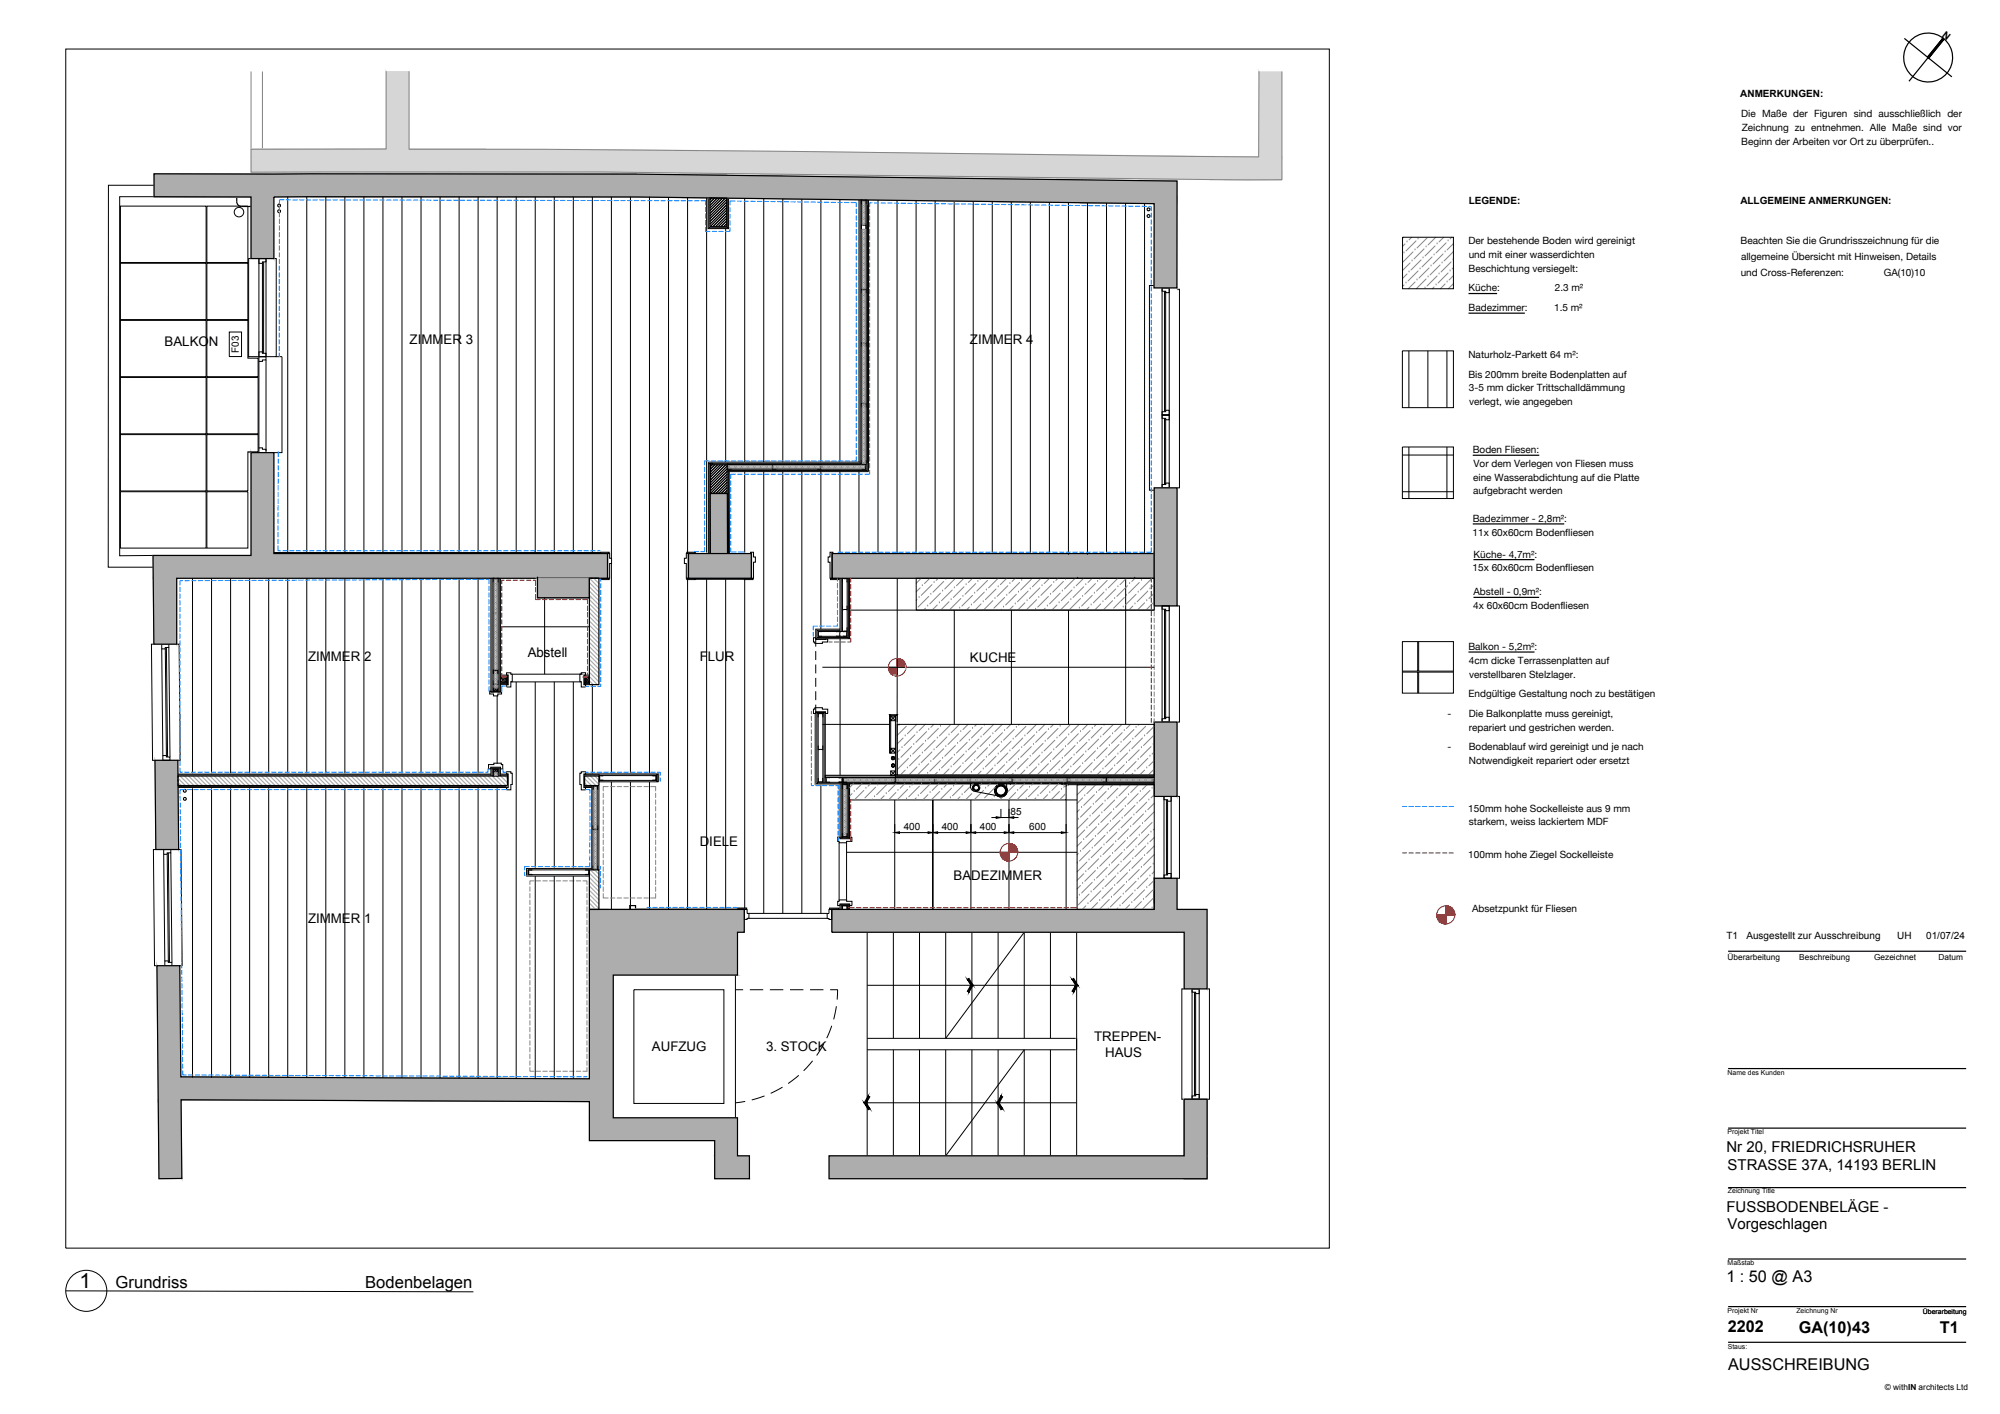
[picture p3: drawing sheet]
<svg xmlns="http://www.w3.org/2000/svg" width="420mm" height="297mm" viewBox="0 0 420 297" stroke-linecap="round" stroke-linejoin="round" font-family="sans-serif">
<defs><g id="words">
<text font-size="4.4" x="16.7" y="270.6">1</text>
<g font-size="3.5">
<text x="24.3" y="270.5">Grundriss</text>
<text x="76.7" y="270.5">Bodenbelagen</text>
</g>
<g font-size="3.4">
<text x="362.7" y="269.4">1 : 50 @ A3</text>
<text x="363" y="279.9">2202</text>
<text x="377.9" y="280">GA(10)43</text>
<text x="407.5" y="280.1">T1</text>
<text x="363" y="287.9">AUSSCHREIBUNG</text>
</g>
<g font-size="3.1">
<text x="362.7" y="242">Nr 20, FRIEDRICHSRUHER</text>
<text x="362.9" y="245.8">STRASSE 37A, 14193 BERLIN</text>
<text x="362.7" y="254.6">FUSSBODENBELÄGE -</text>
<text x="362.9" y="258.2">Vorgeschlagen</text>
</g>
<g font-size="2.8">
<text x="34.6" y="72.7">BALKON</text>
<text x="86.1" y="72.4">ZIMMER 3</text>
<text x="203.8" y="72.4">ZIMMER 4</text>
<text x="110.9" y="138">Abstell</text>
<text x="64.7" y="139">ZIMMER 2</text>
<text x="147" y="138.8">FLUR</text>
<text x="203.8" y="139.1">KUCHE</text>
<text x="147" y="177.7">DIELE</text>
<text x="200.3" y="184.9">BADEZIMMER</text>
<text x="64.7" y="193.8">ZIMMER 1</text>
<text x="137" y="220.8">AUFZUG</text>
<text x="160.9" y="220.8">3. STOCK</text>
<text x="229.9" y="218.8">TREPPEN-</text>
<text x="232.2" y="222.1">HAUS</text>
</g>
<g font-size="2.1">
<text x="410" y="7.3" transform="rotate(-142 410 7.3)">N</text>
<text x="365.6" y="20.4">ANMERKUNGEN:</text>
<text x="365.8" y="24.5">Die Maße der Figuren sind ausschließlich der</text>
<text x="365.9" y="27.5">Zeichnung zu entnehmen. Alle Maße sind vor</text>
<text x="365.8" y="30.4">Beginn der Arbeiten vor Ort zu überprüfen..</text>
<text x="308.6" y="42.9">LEGENDE:</text>
<text x="365.6" y="42.9">ALLGEMEINE ANMERKUNGEN:</text>
<text x="308.5" y="51.3">Der bestehende Boden wird gereinigt</text>
<text x="365.7" y="51.3">Beachten Sie die Grundrisszeichnung für die</text>
<text x="308.5" y="57.1">Beschichtung versiegelt:</text>
<text x="308.5" y="54.2">und mit einer wasserdichten</text>
<text x="365.7" y="58">und Cross-Referenzen:</text>
<text x="365.8" y="54.5">allgemeine Übersicht mit Hinweisen, Details</text>
<text x="395.7" y="58">GA(10)10</text>
<text x="308.5" y="61.2">Küche:</text>
<text x="308.5" y="65.3">Badezimmer:</text>
<text x="326.5" y="65.3">1.5 m²</text>
<text x="326.6" y="61.2">2.3 m²</text>
<text x="50.2" y="74.2" transform="rotate(-90 50.2 74.2)">F03</text>
<text x="308.5" y="75.2">Naturholz-Parkett 64 m²:</text>
<text x="308.5" y="79.4">Bis 200mm breite Bodenplatten auf</text>
<text x="308.6" y="82.2">3-5 mm dicker Trittschalldämmung</text>
<text x="308.6" y="85.1">verlegt, wie angegeben</text>
<text x="309.4" y="95.2">Boden Fliesen:</text>
<text x="309.5" y="101">eine Wasserabdichtung auf die Platte</text>
<text x="309.6" y="98.1">Vor dem Verlegen von Fliesen muss</text>
<text x="309.5" y="103.8">aufgebracht werden</text>
<text x="309.4" y="112.5">11x 60x60cm Bodenfliesen</text>
<text x="309.4" y="109.6">Badezimmer - 2,8m²:</text>
<text x="309.6" y="117.1">Küche- 4,7m²:</text>
<text x="309.4" y="120">15x 60x60cm Bodenfliesen</text>
<text x="309.6" y="125">Abstell - 0,9m²:</text>
<text x="309.5" y="127.9">4x 60x60cm Bodenfliesen</text>
<text x="308.5" y="136.5">Balkon - 5,2m²:</text>
<text x="308.6" y="139.4">4cm dicke Terrassenplatten auf</text>
<text x="308.6" y="142.3">verstellbaren Stelzlager.</text>
<text x="308.5" y="146.5">Endgültige Gestaltung noch zu bestätigen</text>
<text x="304.1" y="150.6">-</text>
<text x="308.6" y="150.6">Die Balkonplatte muss gereinigt,</text>
<text x="308.6" y="153.5">repariert und gestrichen werden.</text>
<text x="304.1" y="157.6">-</text>
<text x="308.6" y="157.6">Bodenablauf wird gereinigt und je nach</text>
<text x="308.6" y="160.5">Notwendigkeit repariert oder ersetzt</text>
<text x="212.3" y="171.2">85</text>
<text x="308.5" y="170.5">150mm hohe Sockelleiste aus 9 mm</text>
<text x="308.6" y="173.4">starkem, weiss lackiertem MDF</text>
<text x="189.8" y="174.4">400</text>
<text x="197.8" y="174.4">400</text>
<text x="205.8" y="174.4">400</text>
<text x="216.2" y="174.4">600</text>
<text x="308.5" y="180.2">100mm hohe Ziegel Sockelleiste</text>
<text x="309.3" y="191.6">Absetzpunkt für Fliesen</text>
<text x="362.7" y="197.3">T1</text>
<text x="366.9" y="197.3">Ausgestellt zur Ausschreibung</text>
<text x="398.6" y="197.3">UH</text>
<text x="404.7" y="197.3">01/07/24</text>
</g>
<g font-size="1.7">
<text x="362.9" y="201.7">Überarbeitung</text>
<text x="378" y="201.7">Beschreibung</text>
<text x="393.7" y="201.8">Gezeichnet</text>
<text x="407.2" y="201.7">Datum</text>
<text x="396" y="292">© withIN architects Ltd</text>
</g>
<g font-size="1.4">
<text x="362.9" y="225.8">Name des Kunden</text>
<text x="362.9" y="238.3">Projekt Titel</text>
<text x="363" y="250.7">Zeichnung Title</text>
<text x="362.9" y="265.7">Maßstab</text>
<text x="362.9" y="275.9">Projekt Nr</text>
<text x="377.4" y="275.9">Zeichnung Nr</text>
<text x="404" y="276.1">Überarbeitung</text>
<text x="363" y="283.4">Staus:</text>
</g>
</g></defs>
<!-- layer: A-310 Windows -->
<g fill="none" stroke="#000" stroke-width=".21">
<path d="M52.7 54.3h-.5v20.6h2.1M54.4 54.3h1.5v20.6h-1.5zM54.4 54.3h1.5v.7h-.8v.3h-.7zM55.1 55.3v18.9M55.4 55v19.2M57.5 54.3h.5v20.6h-2.1M242.4 60h-.9v43h1M54.4 73.9h.7v.3h.8v.7h-1.5zM54.4 74.9h1.5v.7h-.8v.3h-.7zM55.9 75.6v19.1M244.1 60.5h1.5v1h-.7v-.3h-.8zM244.1 60.5h1.5v26.7h-1.5z"/>
<path d="M244.6 61.2v25.3M244.9 61.2v25M247.3 60.8h.5v41.7h-.5M54.4 94.1h.7v.3h.8v.7h-1.5zM244.1 87.2h1.5v15.3h-1.5zM244.1 87.2h1.5v1h-.7v-.3h-.8zM244.1 86.5h.8v-.3h.7v1h-1.5zM244.6 87.9v13.9M244.9 88.2v13.6M244.1 101.8h.8v-.3h.7v1h-1.5zM32.3 135.3h-.5l.2 24.4h.6M34 135.3h1.5v.7h-.8v.3h-.7z"/>
<path d="M34 136.3l.2 22.4M34.7 136.3l.3 22.4M35 136l.2 23M35.5 136l.2 23M37.1 135.3h.5l.3 24.4h-.5M244.1 127.3h1.5v24.4h-1.5zM244.1 127.3h1.5v1h-.7v-.3h-.8zM244.6 128v23M244.9 128.3v22.7M247.3 127.3h.5v24.4h-.5M34.2 158.7h.8v.3h.7v.7h-1.5zM244.1 151h.8v-.3h.7v1h-1.5z"/>
<path d="M32.7 178.5h-.5l.3 24.4h.5M34.4 178.5h1.5v.7h-.8v.3h-.7zM34.4 179.5l.2 22.4M35.1 179.5l.3 22.4M35.4 179.2l.2 23M35.9 179.2l.2 23M37.5 178.5h.5l.3 24.4h-.5M244.5 167.3h1.5v17.2h-1.5zM244.5 167.3h1.5v1h-.7v-.3h-.8zM245 168l.1 15.8M245.3 168.3v15.5M247.3 167.3h.5v17.2h-.5"/>
<path d="M244.5 183.8h.8v-.3h.7v1h-1.5zM34.6 201.9h.8v.3h.7v.7h-1.5zM154.5 207.9h1.6M157.5 207.9h2.8M161.7 207.9h2.9M166 207.9h2.8M170.2 207.9h2.8M173.1 219.3l-1.5 2.4M174.4 207.9h1.6M174.7 215.5l-1 2.6M175.7 211.4l-.6 2.7M176 207.9l-.1 2.1"/>
<path d="M248.8 207.7h-.5v23.2h.5M250.4 207.7h1.5v23.2h-1.5zM250.4 207.7h1.5v1h-.7v-.3h-.8zM250.9 208.4v21.8M251.2 208.7v21.5M253.6 207.7h.5v23.2h-.5M156.6 231.4l-2.1 .3M160.6 230.2l-2.7 .9M164.4 228.4l-2.5 1.3M167.8 225.9l-2.2 1.7M170.7 222.8l-1.9 2.1M250.4 230.2h.8v-.3h.7v1h-1.5z"/>
</g>
<!-- layer: A-240 Stair -->
<g fill="none" stroke="#000" stroke-width=".21">
<path d="M182.2 195.8v47M187.7 195.8v22.3M193.2 195.8v22.3M198.7 195.8v22.3l16.5-22.3v22.3M204.2 195.8v22.3M209.7 195.8v22.3M220.7 195.8v22.3M226.2 195.8v47M133.2 207.9h18.9v23.9h-18.9zM154.5 204.8v30M182.2 218.1h43.8M182.2 207h44"/>
<path d="M181.8 231.7h44.4M182.2 220.5h43.8M187.7 220.5v22.3M193.2 220.5v22.3M198.7 220.5v22.3l16.5-22.3v22.3M204.2 220.5v22.3M209.7 220.5v22.3M220.7 220.5v22.3"/>
</g>
<!-- layer: A-210 Ext walls -->
<path d="M32.4 36.5l101.3 .1 113.6 1.4-.1 22.5h-4.8l.1-17.7-108.9-1.4h-76.1v12.9h-4.8v-12.9l-20.3-.1zM49.7 41.4v1a1 1 0 0 0 1 1h2M52.7 95.1h4.8v21.2h70.1v5.2h-90.5v13.8h-4.8l-.2-18.6h20.6zM242.5 102.5h4.8v24.8h-4.8zM32.6 159.7h4.8l.1 18.8h-4.8zM242.5 151.7h4.8v15.6h-4.8zM174.8 191h67.7v-6.5h4.8v6.5h6.3v16.7h-4.8v-11.9h-74zM33 202.9h4.8l.2 23.3 85.8 .4v-35.6h32.6v4.8h-1.5v9h-26.1v30h26.1v8h2.5v4.8h-7.3v-8h-26.3v-8.2l-85.8-.4 .2 16.6h-4.8zM248.8 230.9h4.8v16.7h-4.8zM174.2 242.8h74.6v-11.9h4.8v16.7h-79.4z" fill="none" stroke="#000" stroke-width=".25"/>
<!-- layer: A-210 Wall Hatch -->
<g fill="#adadad" stroke="#adadad" stroke-width=".21">
<path d="M57.5 116.3h70.1z"/>
<path d="M32.1 116.7h20.6z"/>
<path d="M154.9 195.8h1.5z"/>
<path d="M33.4 247.6h4.8z"/>
<path d="M242.5 184.5h4.8z"/>
<path d="M174.8 195.8h74z"/>
<path d="M32.4 36.5h.3z"/>
<path d="M64 36.5h11.8z"/>
<path d="M52.7 41.4h4.8z"/>
<path d="M174.8 116.3l67.7 5.2v-5.2zM174.8 116.3l67.7 5.2h-67.7z"/>
<path d="M144.6 116.3l13.2 5.2v-5.2zM144.6 116.3l13.2 5.2h-13.2z"/>
<path d="M149.2 103.7l3.6 12.6v-12.6zM149.2 103.7l3.6 12.6h-3.6z"/>
<path d="M242.5 102.5l4.8 24.8v-24.8zM242.5 102.5l4.8 24.8h-4.8z"/>
<path d="M248.8 230.9l4.8 11.9v-11.9zM248.8 230.9l4.8 11.9h-4.8z"/>
<path d="M174.2 242.8l79.4 4.8v-4.8zM174.2 242.8l79.4 4.8h-79.4z"/>
<path d="M32.6 159.7l4.9 18.8-.1-18.8zM32.6 159.7l4.9 18.8h-4.8z"/>
<path d="M52.7 95.1l4.8 21.2v-21.2zM52.7 95.1l4.8 21.2h-4.8z"/>
<path d="M52.7 116.3l74.9 .4v-.4zM52.7 116.3l74.9 .4h-74.9z"/>
<path d="M32.1 116.7l95.5 4.8v-4.8zM32.1 116.7l95.5 4.8h-95.4z"/>
<path d="M32.2 121.5l4.9 13.8v-13.8zM32.2 121.5l4.9 13.8h-4.8z"/>
<path d="M112.9 121.5l10.9 4.1v-4.1zM112.9 121.5l10.9 4.1h-10.9z"/>
<path d="M112.9 121.5l10.9 4.1v-4.1zM112.9 121.5l10.9 4.1h-10.9z"/>
<path d="M125.6 191h2.3zM125.6 191h2.3z"/>
<path d="M123.8 191h4.1zM123.8 191h4.1z"/>
<path d="M123.8 191h32.6zM123.8 191h32.6z"/>
<path d="M123.8 191l32.6 4.8v-4.8zM123.8 191l32.6 4.8h-32.6z"/>
<path d="M123.8 195.8h31.1zM123.8 195.8h31.1z"/>
<path d="M123.8 195.8l31.1 9v-9zM123.8 195.8l31.1 9h-31.1z"/>
<path d="M33 202.9l5 23.3-.2-23.3zM33 202.9l5 23.3h-4.8z"/>
<path d="M123.8 204.8l5 21.8v-21.8zM123.8 204.8l5 21.8h-5z"/>
<path d="M33.2 226.2l90.6 .4zM33.2 226.2l90.6 .4h-90.6z"/>
<path d="M33.2 226.6l95.6 4.4v-4.4zM33.2 226.6l95.6 4.4h-95.6z"/>
<path d="M38 231l90.8 .4v-.4zM38 231l90.8 .4z"/>
<path d="M33.2 231l4.8 .4v-.4zM33.2 231l4.8 .4h-4.8z"/>
<path d="M123.8 231.4l5 3.4v-3.4zM123.8 231.4l5 3.4h-5z"/>
<path d="M123.8 234.8l31.1 4.8v-4.8zM123.8 234.8l31.1 4.8h-31.1z"/>
<path d="M150.1 239.6l4.8 3.2v-3.2zM150.1 239.6l4.8 3.2h-4.8z"/>
<path d="M33.2 231.4l5 16.2-.2-16.2zM33.2 231.4l5 16.2h-4.8z"/>
<path d="M150.1 242.8l7.3 4.8v-4.8zM150.1 242.8l7.3 4.8h-7.3z"/>
<path d="M242.5 184.5l4.8 6.5v-6.5zM242.5 184.5l4.8 6.5h-4.8z"/>
<path d="M242.5 191h11.1zM242.5 191h11.1z"/>
<path d="M174.8 191h67.7zM174.8 191h67.7z"/>
<path d="M174.8 191l78.8 4.8v-4.8zM174.8 191l78.8 4.8h-78.8z"/>
<path d="M248.8 195.8l4.8 11.9v-11.9zM248.8 195.8l4.8 11.9h-4.8z"/>
<path d="M64 36.5h28.4zM62.1 36.5h30.3z"/>
<path d="M62.1 36.5l44.3 .1zM60.6 36.6h45.8z"/>
<path d="M60.6 36.6h61.1zM58.9 36.6h62.8z"/>
<path d="M58.9 36.6h74.8zM57.5 36.6h76.2z"/>
<path d="M32.4 36.5l25 .1zM32.4 36.5l25 .1z"/>
<path d="M57.5 36.6h76.2zM57.5 36.6h76.2z"/>
<path d="M32.4 36.6h25.1zM32.4 36.6h25.1z"/>
<path d="M32.4 36.6l110.8 .1-9.5-.1zM32.4 36.6l110.8 .1h-110.8z"/>
<path d="M32.4 36.7l116.8 .1zM32.4 36.7l116.8 .1z"/>
<path d="M32.4 36.8h120.4zM32.4 36.8h120.4z"/>
<path d="M32.4 36.8l125.8 .1zM32.4 36.8l125.8 .1z"/>
<path d="M32.4 36.9l132.1 .1zM32.4 36.9l132.1 .1z"/>
<path d="M32.4 37l141.4 .1-9.3-.1zM32.4 37l141.4 .1h-141.4z"/>
<path d="M32.4 37.1l156.6 .2-15.2-.2zM32.4 37.1l156.6 .2h-156.6z"/>
<path d="M32.4 37.3l176.8 .3-20.2-.3zM32.4 37.3l176.8 .3h-176.8z"/>
<path d="M32.4 37.6l194.5 .2-17.7-.2zM32.4 37.6l194.5 .2h-194.5z"/>
<path d="M32.4 37.8l214.9 .2-20.4-.2zM32.4 37.8l214.9 .2h-214.9z"/>
<path d="M32.4 38l214.9 3.3v-3.3zM32.4 38l214.9 3.3h-214.9z"/>
<path d="M65.2 41.3h182.1zM65.2 41.3h182.1z"/>
<path d="M75.8 41.3h171.5zM75.8 41.3h171.5z"/>
<path d="M92.4 41.3l154.9 .1zM92.4 41.3l154.9 .1z"/>
<path d="M106.4 41.4h140.9zM106.4 41.4h140.9z"/>
<path d="M121.7 41.4h125.6zM121.7 41.4h125.6z"/>
<path d="M32.4 41.3h32.8zM32.4 41.3l25.1 .1zM52.7 41.4h4.8z"/>
<path d="M133.6 41.4l113.7 .1v-.1zM133.6 41.4l113.7 .1h-104.1z"/>
<path d="M143.2 41.5l104.1 .1zM143.2 41.5l104.1 .1z"/>
<path d="M149.1 41.6h98.2zM149.1 41.6h98.2z"/>
<path d="M152.7 41.6l94.6 .1zM152.7 41.6l94.6 .1z"/>
<path d="M158.1 41.7l89.2 .1zM158.1 41.7l89.2 .1z"/>
<path d="M164.4 41.8l82.9 .1v-.1zM164.4 41.8l82.9 .1z"/>
<path d="M173.8 41.9l73.5 .2v-.2zM173.8 41.9l73.5 .2h-58.3z"/>
<path d="M189 42.1l58.3 .2v-.2zM189 42.1l58.3 .2h-38.1z"/>
<path d="M209.2 42.3l38.1 .3v-.3zM209.2 42.3l38.1 .3h-20.5z"/>
<path d="M226.8 42.6l20.5 .2v-.2zM226.8 42.6l20.5 .2z"/>
<path d="M52.7 41.4l4.8 12.9v-12.9zM52.7 41.4l4.8 12.9h-4.8z"/>
<path d="M242.5 42.8l4.7 17.7 .1-17.7zM242.5 42.8l4.7 17.7h-4.8z"/>
<path d="M242.5 151.7l4.8 15.6v-15.6zM242.5 151.7l4.8 15.6h-4.8z"/>
</g>
<!-- layer: A-220 Int Wall -->
<path d="M144.6 116.3h13.2v5.2h-13.2zM242.5 115.8v5.7h-67.7v-5.2h67.7M112.9 121.5h10.9v4.1h-10.9zM112.9 121.5h.1M112.9 121.5v4.1h10.9v-4.1h2M123.8 121.5h2v22.3h-2zM37.4 163h69.2v2h-69.2zM122.8 163h3v2h-3zM123.8 182.7h2v8.3h-2zM132.3 191v-.8h1.2v.8" fill="none" stroke="#000" stroke-width=".25"/>
<!-- layer: A-240 Stair -->
<g fill="#000" stroke="#000" stroke-width=".21">
<path d="M203.9 207l-.7 1.2 .4 .2zM203.9 207h.5l-.8 1.4zM203.2 205.7l.7 1.3h.5zM203.2 205.7l.4-.2 .8 1.5z"/>
<path d="M225.9 207l-.7 1.2 .4 .2zM225.9 207h.5l-.8 1.4zM225.2 205.7l.7 1.3h.5zM225.2 205.7l.4-.2 .8 1.5z"/>
<path d="M182.4 230.2l-.4 1.5 .7-1.3zM182.4 230.2l-.4 1.5h-.4zM181.6 231.7l1.1 1.2-.7-1.2zM181.6 231.7l1.1 1.2-.3 .2z"/>
<path d="M210.3 230.2l-.4 1.5 .7-1.3zM210.3 230.2l-.4 1.5h-.5zM209.4 231.7l1.2 1.2-.7-1.2zM209.4 231.7l1.2 1.2-.3 .2z"/>
</g>
<!-- layer: A-560 Services -->
<g fill="none" stroke="#000" stroke-width=".21">
<path d="M204.3 165.5h.1M204.5 165.9h-.2"/>
<circle cx="50.2" cy="44.6" r="1"/>
<circle cx="58.6" cy="44.4" r=".3"/>
<circle cx="58.6" cy="43.2" r=".3"/>
<circle cx="241.3" cy="45.4" r=".3"/>
<circle cx="241.3" cy="44" r=".3"/>
<circle cx="38.8" cy="166.1" r=".3"/>
<circle cx="38.8" cy="167.8" r=".3"/>
<circle cx="205.1" cy="165.5" r=".75"/>
<circle cx="210.3" cy="166.1" r="1.35"/>
</g>
<!-- layer: A-210 Ext walls -->
<path d="M32.4 38.9h-9.6l-.1 80.3h9.5M32.4 41.3h-7.3v75.4h7" fill="none" stroke="#000" stroke-width=".21"/>
<!-- layer: A-220 Int Wall - NEW -->
<g fill="none" stroke="#000" stroke-width=".21">
<path d="M148.8 41.6v6.4h4.3v-6.4M148.9 41.6v6.3l4-.1v-6.2M149.2 42.6l.9-1-.9 1M149.6 41.6l-.4 .4M150.7 41.6l-1.5 1.5M151.2 41.6l-2 2.1M151.8 41.6l-2.6 2.7M152.4 41.6l-3.2 3.2M152.7 41.9l-3.5 3.5 3.5-3.5M152.7 42.5l-3.5 3.5M152.7 43l-3.5 3.5M152.7 43.6l-3.5 3.5"/>
<path d="M152.7 44.1l-3.5 3.5M152.7 44.7l-3 2.9M152.7 45.3l-2.4 2.3M152.7 45.8l-1.8 1.8M152.7 46.4l-1.2 1.2M152.7 47l-.7 .6M152.7 47.5l-.1 .1M180.4 42v55.1M180.7 42v55.3M180.9 42v55.6h-28v-.3M181.1 48l-.1-.7h.9l-.1 .7M182 42v56.8"/>
<path d="M182.2 42v57.1M182.4 42v57.1h-29.6M181.1 61.5l-.1-.7h.9l-.1 .7M181.1 72.7l-.1-.7h.9l-.1 .7M148.8 97.3h32.1M149 97.3v19M149.3 97.6l-.1-.3h.5l-.1 .3M149.6 97.6l-.3 .4M150.2 97.6l-.9 1M150.8 97.6l-1.5 1.5M151.3 97.6l-2 2.1M151.9 97.6l-2.6 2.6"/>
<path d="M152.5 97.6l-3.2 3.2M152.8 97.9l-3.5 3.5M152.8 98.4l-3.5 3.6M152.8 99l-3.5 3.5M152.8 99.6l-3.5 3.5M152.8 98.8h29.4M152.8 98.6h29.2M153 99.1v17.2M153.2 99.1v17.2M153.6 97.7l-.7-.1v1l.7-.2M163 97.7l-.7-.1v1l.7-.2M171.7 97.7l.8-.1v1l-.8-.2"/>
<path d="M180.7 97.1h-31.9v19.2M181.1 85.5l-.1-.7h.9l-.1 .7M181.1 96.8l-.1 .7h.9l-.1-.7M181.2 97.7l.7-.1v1l-.7-.2M152.8 100.1l-3.5 3.5M152.8 100.7l-2.9 2.9M152.8 101.3l-2.4 2.3 2.4-2.3M152.8 101.8l-1.8 1.8M152.8 102.4l-1.3 1.2M152.8 103l-.7 .6M152.8 103.5l-.1 .1M103.1 121.5v23.8h.5v-23.8"/>
<path d="M103.4 121.5v23.8M104.6 121.5v23.8h.5v-23.8M104.9 121.5v23.8M172.7 132.7h-.8v1h.8M175.7 132.8l.8-.1v.9l-.8-.1M176.5 132.4h-4.9v1.5h6.6M176.5 121.5v11.2M176.7 121.5v11.2M177 121.5v11.2h-5.1v1h6.1M177.1 122.3l-.1-.8h1l-.1 .8M177.1 131.9l-.1 .7h1l-.1-.7M177.1 127.4l-.1 .7h1l-.1-.7"/>
<path d="M177.2 132.8l.7-.1v.9l-.7-.1M178 121.5v12.4M178.2 121.5v12.7M178.5 121.5v12.7h-7.1v-2h5.1M103.7 144.6h.8v.6h-.8zM103.7 144.6l.8 .6M104.5 144.6l-.8 .6M105.1 142.6h1.3M105.1 141.8h1.5M105.1 142.1h1.5M105.1 142.3h1.3M105.1 143.8h1.5"/>
<path d="M105.1 143.6h1.5M105.1 143.3h1.3M105.2 142.4h1.1v.8h-1.1zM105.2 142.4l1.1 .8M105.6 142.4l.8-.1v1l-.8-.1M106.3 142.4l-1.1 .8M106.4 142.1v1.5M106.6 141.8v2v-.5M106.6 141.8v.5M122.8 141.8v2v-.5M122.8 141.8v.5M122.8 143.6v.2h1"/>
<path d="M122.8 141.8h1M122.8 142.1h1M122.8 143.6h1M123 142.1v1.5M123 142.3h.8M123 143.3h.8M123.2 142.4h.6v.8h-.6zM123.2 142.4l.6 .8M123.8 142.4l-.6 .8M123.8 142.4l-.7-.1v1l.7-.1M171.6 149.7v14.6M171.6 149.9h1.5"/>
<path d="M171.9 150.7v-.8h1v.8M171.9 149.9v14.4M172 156.7l-.1 .8h1l-.2-.8M172.9 149.9v14.4M173.1 149.7v14.6M186.9 150.1h1.6l-.4 .3h-1zM186.9 150.1l.2 .3v7.8h-.2zM187.1 157.2v1h1v-1h-1l1 1M187.1 150.4l1 1M188.1 150.4l-1 1h1v-1h-1v1M188.1 150.4l.4-.3v12.7h-.4zM188.1 157.2l-1 1"/>
<path d="M37.4 162.6h65.7M37.4 162.8h65.7M37.4 165.4h69M37.4 165.2l69 .1M103.1 163v-1.7h2v1.7M103.4 161.3v1.7M103.4 161.5h1.5M103.6 161.5v1.5M103.7 161.6h.8v.6h-.8zM103.7 161.6l.8 .6M104.5 161.6l-.8 .6M104.6 161.5v1.5"/>
<path d="M104.9 161.3v1.7M105.1 162.6h1.5v.4M105.1 162.8h1.5M106.6 165.3v.1M122.8 162.6v.2h3M122.8 162.6h3M122.8 162.6v.2M124.3 165.3h-1.5v.1h1.5M124.3 165v17.7M124.6 165v17.7M125.6 165v17.7M125.8 165v17.7"/>
<path d="M125.8 162.6h12.4v1.6h-12.4v-.3h12.1v-1h-12.1zM137.9 162.6v1.6M138.2 162.6v1.6M171.6 164.3h70.9v.3h-70.9zM172 163.5l-.1 .8h1l-.2-.8M173.4 162.9h14.7v.4h-14.7zM173.4 164.3v-14.6h-2v14.9h.2M174.3 163.5l-.8-.1v.9l.8-.1M176.2 163.5l.8-.1v.9l-.8-.1M176.5 164.6v11.4h2v-11.4M176.7 164.6v11.4M176.7 175.8h1.5"/>
<path d="M177 164.3v11.7M177.1 165.7l-.1-1h1v1h-.2M177.8 163.5l-.7-.1v.9l.7-.1M178 164.6v11.4M178.2 164.6v11.4M187.1 161.9l1 1M188.1 161.9l-1 1h1v-1h-1v1M188.1 163.3h54.4M188.1 163.1h54.4M188.1 162.8h54.4M212.2 164.8h.1M224.4 164.8h18.1"/>
<path d="M224.4 164.6v.4M123.8 182.7h-12.9v1h12.9M124.3 182.4h-13.7v1.6h13.2M176.5 191v-1h2v1M176.7 190v1M176.7 190.2h1.5M177 190.2v.8M178 190.2v.8M178.2 190v1"/>
</g>
<!-- layer: A-560 Services -->
<g fill="none" stroke="#000" stroke-width=".25">
<path d="M149.2 116.3v-12.6h3.6v12.6"/>
<circle cx="187.6" cy="159.3" r=".3"/>
<circle cx="187.6" cy="160.8" r=".3"/>
<circle cx="205.1" cy="165.5" r=".55"/>
<circle cx="210.3" cy="166.1" r="1.1"/>
<circle cx="210.3" cy="166.1" r="1"/>
</g>
<!-- layer: A-325-Int Doors_EX -->
<path d="M57.5 116.1h68.6M126.2 116h1.8v.3h-1.8zM144.3 116h1.8v.3h-1.8zM126.2 121.5h1.8v.3h-1.8zM144.3 121.5h1.8v.3h-1.8zM146.1 121.5h10.2v.2h-10.2zM156.4 121.5h1.8v.3h-1.8zM174.5 121.5h1.8v.3h-1.8zM154.8 190.7h2v.3h-2zM156.4 191h.6v.9h.3v1h-.3v.2h-.6zM174.2 191.1h.5v2.1h-.5v-.3h-.4v-1h.4zM174.3 190.8h2v.2h-2z" fill="none" stroke="#000" stroke-width=".21"/>
<!-- layer: A-220 Int Wall - NEW -->
<g fill="none" stroke="#848484" stroke-width=".21">
<path d="M181.1 42.3h.7v4.8h-.7zM181.1 48.2h.7v12.5h-.7zM181.1 46.9h.2M181.1 46.4h.2M181.1 45.9h.2M181.1 45.4h.2M181.1 44.9h.2M181.1 44.4h.2M181.1 43.9h.2M181.1 43.4h.2M181.1 42.9h.2M181.1 42.4h.2"/>
<path d="M181.1 59.6h.2M181.1 59.1h.2M181.1 58.6h.2M181.1 58.1h.2M181.1 57.6h.2M181.1 57.1h.2M181.1 56.6h.2M181.1 56.1h.2M181.1 55.6h.2M181.1 55.1h.2M181.1 54.6h.2M181.1 54.1h.2"/>
<path d="M181.1 53.6h.2M181.1 53.1h.2M181.1 52.6h.2M181.1 52.1h.2M181.1 51.6h.2M181.1 51.1h.2M181.1 50.6h.2M181.1 50.1h.2M181.1 49.6h.2M181.1 49.1h.2M181.1 48.6h.2M181.3 46.7h.3"/>
<path d="M181.3 46.1h.3M181.3 45.6h.3M181.3 45.2h.3M181.3 44.7h.3M181.3 44.1h.3M181.3 43.6h.3M181.3 43.2h.3M181.3 42.7h.3M181.3 59.8h.3M181.3 59.3h.3M181.3 58.8h.3M181.3 58.3h.3"/>
<path d="M181.3 57.8h.3M181.3 57.3h.3M181.3 56.8h.3M181.3 56.3h.3M181.3 55.8h.3M181.3 55.3h.3M181.3 54.8h.3M181.3 54.3h.3M181.3 53.8h.3M181.3 53.3h.3M181.3 52.8h.3M181.3 52.3h.3"/>
<path d="M181.3 51.8h.3M181.3 51.3h.3M181.3 50.8h.3M181.3 50.3h.3M181.3 49.9h.3M181.3 49.3h.3M181.3 48.8h.3M181.3 48.3h.3M181.6 46.9h.2M181.6 46.4h.2M181.6 45.9h.2M181.6 45.4h.2"/>
<path d="M181.6 44.9h.2M181.6 44.4h.2M181.6 43.9h.2M181.6 43.4h.2M181.6 42.9h.2M181.6 42.4h.2M181.6 59.6h.2M181.6 59.1h.2M181.6 58.6h.2M181.6 58.1h.2M181.6 57.6h.2M181.6 57.1h.2"/>
<path d="M181.6 56.6h.2M181.6 56.1h.2M181.6 55.6h.2M181.6 55.1h.2M181.6 54.6h.2M181.6 54.1h.2M181.6 53.6h.2M181.6 53.1h.2M181.6 52.6h.2M181.6 52.1h.2M181.6 51.6h.2M181.6 51.1h.2"/>
<path d="M181.6 50.6h.2M181.6 50.1h.2M181.6 49.6h.2M181.6 49.1h.2M181.6 48.6h.2M181.1 72.2h.7v12.5h-.7zM181.1 61h.7v10.9h-.7zM181.1 79.8h.2M181.1 79.3h.2M181.1 78.8h.2M181.1 78.3h.2M181.1 77.8h.2"/>
<path d="M181.1 77.3h.2M181.1 76.8h.2M181.1 76.3h.2M181.1 75.8h.2M181.1 75.3h.2M181.1 74.8h.2M181.1 74.3h.2M181.1 73.8h.2M181.1 73.3h.2M181.1 72.8h.2M181.1 72.3h.2M181.1 71.8h.2"/>
<path d="M181.1 71.3h.2M181.1 70.8h.2M181.1 70.3h.2M181.1 69.8h.2M181.1 69.3h.2M181.1 68.8h.2M181.1 68.3h.2M181.1 67.8h.2M181.1 67.3h.2M181.1 66.8h.2M181.1 66.3h.2M181.1 65.8h.2"/>
<path d="M181.1 65.3h.2M181.1 64.8h.2M181.1 64.3h.2M181.1 63.8h.2M181.1 63.3h.2M181.1 62.8h.2M181.1 62.3h.2M181.1 61.8h.2M181.1 61.3h.2M181.1 60.6h.2M181.1 60.1h.2M181.3 79.6h.3"/>
<path d="M181.3 79.1h.3M181.3 78.6h.3M181.3 78.1h.3M181.3 77.6h.3M181.3 77.1h.3M181.3 76.6h.3M181.3 76.1h.3M181.3 75.6h.3M181.3 75.1h.3M181.3 74.6h.3M181.3 74.1h.3M181.3 73.6h.3"/>
<path d="M181.3 73.1h.3M181.3 72.6h.3M181.3 71.6h.3M181.3 71.1h.3M181.3 70.6h.3M181.3 70.1h.3M181.3 69.6h.3M181.3 69.1h.3M181.3 68.6h.3M181.3 68.1h.3M181.3 67.6h.3M181.3 67.1h.3"/>
<path d="M181.3 66.6h.3M181.3 66.1h.3M181.3 65.6h.3M181.3 65.1h.3M181.3 64.6h.3M181.3 64.1h.3M181.3 63.6h.3M181.3 63.1h.3M181.3 62.6h.3M181.3 62.1h.3M181.3 61.6h.3M181.3 61.1h.3"/>
<path d="M181.3 60.3h.3M181.6 79.8h.2M181.6 79.3h.2M181.6 78.8h.2M181.6 78.3h.2M181.6 77.8h.2M181.6 77.3h.2M181.6 76.8h.2M181.6 76.3h.2M181.6 75.8h.2M181.6 75.3h.2M181.6 74.8h.2"/>
<path d="M181.6 74.3h.2M181.6 73.8h.2M181.6 73.3h.2M181.6 72.8h.2M181.6 72.3h.2M181.6 71.8h.2M181.6 71.3h.2M181.6 70.8h.2M181.6 70.3h.2M181.6 69.8h.2M181.6 69.3h.2M181.6 68.8h.2"/>
<path d="M181.6 68.3h.2M181.6 67.8h.2M181.6 67.3h.2M181.6 66.8h.2M181.6 66.3h.2M181.6 65.8h.2M181.6 65.3h.2M181.6 64.8h.2M181.6 64.3h.2M181.6 63.8h.2M181.6 63.3h.2M181.6 62.8h.2"/>
<path d="M181.6 62.3h.2M181.6 61.8h.2M181.6 61.3h.2M181.6 60.6h.2M181.6 60.1h.2M153.1 97.8h9v.6h-9zM153.3 98v.2M153.5 97.8v.2M153.5 98.2v.2M153.8 98v.2M154 97.8v.2M154 98.2v.2"/>
<path d="M154.3 98v.2M154.5 97.8v.2M154.5 98.2v.2M154.8 98v.2M155 97.8v.2M155 98.2v.2M155.3 98v.2M155.5 97.8v.2M155.5 98.2v.2M155.8 98v.2M156 97.8v.2M156 98.2v.2"/>
<path d="M156.3 98v.2M156.5 97.8v.2M156.5 98.2v.2M156.8 98v.2M157 97.8v.2M157 98.2v.2M157.3 98v.2M157.5 97.8v.2M157.5 98.2v.2M157.8 98v.2M158 97.8v.2M158 98.2v.2"/>
<path d="M158.3 98v.2M158.5 97.8v.2M158.5 98.2v.2M158.8 98v.2M159 97.8v.2M159 98.2v.2M159.3 98v.2M159.5 97.8v.2M159.5 98.2v.2M159.8 98v.2M160 97.8v.2M160 98.2v.2"/>
<path d="M160.3 98v.2M160.5 97.8v.2M160.5 98.2v.2M160.8 98v.2M161 97.8v.2M161 98.2v.2M161.3 98v.2M161.5 97.8v.2M161.5 98.2v.2M161.8 98v.2M162 97.8v.2M162 98.2v.2"/>
<path d="M162.4 97.8h9.9v.6h-9.9zM162.6 98v.2M162.8 97.8v.2M162.8 98.2v.2M163.1 98v.2M163.3 97.8v.2M163.3 98.2v.2M163.6 98v.2M163.8 97.8v.2M163.8 98.2v.2M164.1 98v.2M164.4 97.8v.2"/>
<path d="M164.4 98.2v.2M164.6 98v.2M164.8 97.8v.2M164.8 98.2v.2M165.1 98v.2M165.3 97.8v.2M165.3 98.2v.2M165.6 98v.2M165.8 97.8v.2M165.8 98.2v.2M166.1 98v.2M166.4 97.8v.2"/>
<path d="M166.4 98.2v.2M166.6 98v.2M166.8 97.8v.2M166.8 98.2v.2M167.1 98v.2M167.3 97.8v.2M167.3 98.2v.2M167.6 98v.2M167.8 97.8v.2M167.8 98.2v.2M168.1 98v.2M168.4 97.8v.2"/>
<path d="M168.4 98.2v.2M168.6 98v.2M168.9 97.8v.2M168.9 98.2v.2M169.1 98v.2M169.3 97.8v.2M169.3 98.2v.2M169.6 98v.2M169.8 97.8v.2M169.8 98.2v.2M170.1 98v.2M170.4 97.8v.2"/>
<path d="M170.4 98.2v.2M170.6 98v.2M170.9 97.8v.2M170.9 98.2v.2M171.1 98v.2M171.3 97.8v.2M171.3 98.2v.2M171.6 98v.2M171.8 97.8v.2M171.8 98.2v.2M172.1 98v.2M172.6 97.8h9v.6h-9z"/>
<path d="M172.8 98v.2M173 97.8v.2M173 98.2v.2M173.3 98v.2M173.5 97.8v.2M173.5 98.2v.2M173.8 98v.2M174 97.8v.2M174 98.2v.2M174.3 98v.2M174.5 97.8v.2M174.5 98.2v.2"/>
<path d="M174.8 98v.2M175 97.8v.2M175 98.2v.2M175.3 98v.2M175.5 97.8v.2M175.5 98.2v.2M175.8 98v.2M176 97.8v.2M176 98.2v.2M176.3 98v.2M176.5 97.8v.2M176.5 98.2v.2"/>
<path d="M176.8 98v.2M177 98.2v.2M177 97.8v.2M177.3 98v.2M177.5 97.8v.2M177.5 98.2v.2M177.8 98v.2M178 97.8v.2M178 98.2v.2M178.3 98v.2M178.5 97.8v.2M178.5 98.2v.2"/>
<path d="M178.8 98v.2M179 97.8v.2M179 98.2v.2M179.3 98v.2M179.5 97.8v.2M179.5 98.2v.2M179.8 98v.2M180 97.8v.2M180 98.2v.2M180.3 98v.2M180.5 97.8v.2M180.5 98.2v.2"/>
<path d="M180.8 98v.2M181 97.8v.2M181 98.2v.2M181.1 85h.7v12.3h-.7zM181.1 96.9h.2M181.1 96.4h.2M181.1 95.9h.2M181.1 95.4h.2M181.1 94.9h.2M181.1 94.4h.2M181.1 93.9h.2M181.1 93.4h.2"/>
<path d="M181.1 92.9h.2M181.1 92.4h.2M181.1 91.9h.2M181.1 91.4h.2M181.1 90.9h.2M181.1 90.4h.2M181.1 89.9h.2M181.1 89.4h.2M181.1 88.9h.2M181.1 88.4h.2M181.1 87.9h.2M181.1 87.4h.2"/>
<path d="M181.1 86.9h.2M181.1 86.4h.2M181.1 85.9h.2M181.1 85.4h.2M181.1 84.3h.2M181.1 83.8h.2M181.1 83.3h.2M181.1 82.8h.2M181.1 82.3h.2M181.1 81.8h.2M181.1 81.3h.2M181.1 80.8h.2"/>
<path d="M181.1 80.3h.2M181.3 98v.2M181.3 97.1h.3M181.3 96.7h.3M181.3 96.2h.3M181.3 95.7h.3M181.3 95.1h.3M181.3 94.7h.3M181.3 94.2h.3M181.3 93.7h.3M181.3 93.1h.3M181.3 92.7h.3"/>
<path d="M181.3 92.2h.3M181.3 91.7h.3M181.3 91.1h.3M181.3 90.6h.3M181.3 90.2h.3M181.3 89.7h.3M181.3 89.2h.3M181.3 88.6h.3M181.3 88.2h.3M181.3 87.7h.3M181.3 87.2h.3M181.3 86.6h.3"/>
<path d="M181.3 86.2h.3M181.3 85.7h.3M181.3 85.2h.3M181.3 84.6h.3M181.3 84.1h.3M181.3 83.6h.3M181.3 83.1h.3M181.3 82.6h.3M181.3 82.1h.3M181.3 81.6h.3M181.3 81.1h.3M181.3 80.6h.3"/>
<path d="M181.3 80.1h.3M181.5 97.8v.2M181.5 98.2v.2M181.6 96.9h.2M181.6 96.4h.2M181.6 95.9h.2M181.6 95.4h.2M181.6 94.9h.2M181.6 94.4h.2M181.6 93.9h.2M181.6 93.4h.2M181.6 92.9h.2"/>
<path d="M181.6 92.4h.2M181.6 91.9h.2M181.6 91.4h.2M181.6 90.9h.2M181.6 90.4h.2M181.6 89.9h.2M181.6 89.4h.2M181.6 88.9h.2M181.6 88.4h.2M181.6 87.9h.2M181.6 87.4h.2M181.6 86.9h.2"/>
<path d="M181.6 86.4h.2M181.6 85.9h.2M181.6 85.4h.2M181.6 84.3h.2M181.6 83.8h.2M181.6 83.3h.2M181.6 82.8h.2M181.6 82.3h.2M181.6 81.8h.2M181.6 81.3h.2M181.6 80.8h.2M181.6 80.3h.2"/>
<path d="M103.8 121.7h.6v7h-.6zM103.8 128.9h.6v11.7h-.6zM103.8 128.3h.2M103.8 127.8h.2M103.8 127.3h.2M103.8 126.8h.2M103.8 126.3h.2M103.8 125.8h.2M103.8 125.3h.2M103.8 124.8h.2M103.8 124.3h.2M103.8 123.8h.2"/>
<path d="M103.8 123.3h.2M103.8 122.8h.2M103.8 122.3h.2M103.8 121.8h.2M103.8 139.9h.2M103.8 139.4h.2M103.8 138.9h.2M103.8 138.4h.2M103.8 137.9h.2M103.8 137.4h.2M103.8 136.9h.2M103.8 136.4h.2"/>
<path d="M103.8 135.9h.2M103.8 135.4h.2M103.8 134.9h.2M103.8 134.4h.2M103.8 133.9h.2M103.8 133.4h.2M103.8 132.9h.2M103.8 132.4h.2M103.8 131.9h.2M103.8 131.4h.2M103.8 130.9h.2M103.8 130.4h.2"/>
<path d="M103.8 129.9h.2M103.8 129.4h.2M104 128.6h.3M104 128.1h.3M104 127.6h.3M104 127.1h.3M104 126.6h.3M104 126.1h.3M104 125.6h.3M104 125.1h.3M104 124.6h.3M104 124.1h.3"/>
<path d="M104 123.6h.3M104 123.1h.3M104 122.6h.3M104 122.1h.3M104 139.6h.3M104 139.1h.3M104 138.6h.3M104 138.1h.3M104 137.6h.3M104 137.1h.3M104 136.6h.3M104 136.1h.3"/>
<path d="M104 135.6h.3M104 135.1h.3M104 134.6h.3M104 134.1h.3M104 133.6h.3M104 133.1h.3M104 132.6h.3M104 132.1h.3M104 131.6h.3M104 131.1h.3M104 130.6h.3M104 130.1h.3"/>
<path d="M104 129.6h.3M104 129.1h.3M104.3 128.3h.1M104.3 127.8h.1M104.3 127.3h.1M104.3 126.8h.1M104.3 126.3h.1M104.3 125.8h.1M104.3 125.3h.1M104.3 124.8h.1M104.3 124.3h.1M104.3 123.8h.1"/>
<path d="M104.3 123.3h.1M104.3 122.8h.1M104.3 122.3h.1M104.3 121.8h.1M104.3 139.9h.1M104.3 139.4h.1M104.3 138.9h.1M104.3 138.4h.1M104.3 137.9h.1M104.3 137.4h.1M104.3 136.9h.1M104.3 136.4h.1"/>
<path d="M104.3 135.9h.1M104.3 135.4h.1M104.3 134.9h.1M104.3 134.4h.1M104.3 133.9h.1M104.3 133.4h.1M104.3 132.9h.1M104.3 132.4h.1M104.3 131.9h.1M104.3 131.4h.1M104.3 130.9h.1M104.3 130.4h.1"/>
<path d="M104.3 129.9h.1M104.3 129.4h.1M103.8 140.9h.6v2.7h-.6zM103.8 143.8h.6v.8h-.6zM103.8 143.2h.2M103.8 142.8h.2M103.8 142.3h.2M103.8 141.8h.2M103.8 141.2h.2M103.8 140.4h.2M103.8 144.4h.2M103.8 143.9h.2"/>
<path d="M104 143.5h.3M104 143h.3M104 142.5h.3M104 142h.3M104 141.5h.3M104 141h.3M104 140.1h.3M104 144.2h.3M104.3 143.2h.1M104.3 142.8h.1M104.3 142.3h.1M104.3 141.8h.1"/>
<path d="M104.3 141.2h.1M104.3 140.4h.1M104.3 144.4h.1M104.3 143.9h.1M171.2 149.9v14.9h5.1v11M103.9 162.3h.6v.6h-.6zM103.9 162.8h.1M103.9 162.3h.1M104 162.5h.3M104.3 162.8h.2M104.3 162.3h.2M123 162.6v-.2l15.4 .1v1.6h-.2"/>
<path d="M124.7 165.2h.7v8.9h-.7zM124.7 174.4h.7v8.1h-.7zM124.7 174h.2M124.7 173.5h.2M124.7 173h.2M124.7 172.5h.2M124.7 172h.2M124.7 171.5h.2M124.7 171h.2M124.7 170.5h.2M124.7 170h.2M124.7 169.5h.2"/>
<path d="M124.7 169h.2M124.7 168.5h.2M124.7 168h.2M124.7 167.5h.2M124.7 167h.2M124.7 166.5h.2M124.7 166h.2M124.7 165.5h.2M124.7 179.6h.2M124.7 179.1h.2M124.7 178.7h.2M124.7 178.1h.2"/>
<path d="M124.7 177.6h.2M124.7 177.1h.2M124.7 176.6h.2M124.7 176.1h.2M124.7 175.6h.2M124.7 175.1h.2M124.7 174.6h.2M124.9 173.7h.3M124.9 173.2h.3M124.9 172.7h.3M124.9 172.2h.3M124.9 171.7h.3"/>
<path d="M124.9 171.2h.3M124.9 170.7h.3M124.9 170.2h.3M124.9 169.7h.3M124.9 169.2h.3M124.9 168.7h.3M124.9 168.2h.3M124.9 167.7h.3M124.9 167.2h.3M124.9 166.7h.3M124.9 166.2h.3M124.9 165.7h.3"/>
<path d="M124.9 165.2h.3M124.9 179.9h.3M124.9 179.4h.3M124.9 178.9h.3M124.9 178.4h.3M124.9 177.9h.3M124.9 177.4h.3M124.9 176.9h.3M124.9 176.4h.3M124.9 175.9h.3M124.9 175.4h.3M124.9 174.9h.3"/>
<path d="M124.9 174.4h.3M125.2 174h.2M125.2 173.5h.2M125.2 173h.2M125.2 172.5h.2M125.2 172h.2M125.2 171.5h.2M125.2 171h.2M125.2 170.5h.2M125.2 170h.2M125.2 169.5h.2M125.2 169h.2"/>
<path d="M125.2 168.5h.2M125.2 168h.2M125.2 167.5h.2M125.2 167h.2M125.2 166.5h.2M125.2 166h.2M125.2 165.5h.2M125.2 179.6h.2M125.2 179.1h.2M125.2 178.7h.2M125.2 178.1h.2M125.2 177.6h.2"/>
<path d="M125.2 177.1h.2M125.2 176.6h.2M125.2 176.1h.2M125.2 175.6h.2M125.2 175.1h.2M125.2 174.6h.2M173.4 162.9h14.7M173.4 163h14.7M173.4 163.1h14.7M173.4 163.2h14.7M173.4 163.3h14.7M177 164.4h65.5"/>
<path d="M177 164.5h65.5M177 164.6h65.5M177.2 164.9h.6v10.8h-.6zM177.2 175.6h.1M177.2 175.1h.1M177.2 174.6h.1M177.2 174.1h.1M177.2 173.6h.1M177.2 173.1h.1M177.2 172.6h.1M177.2 172.1h.1M177.2 171.6h.1"/>
<path d="M177.2 171.1h.1M177.2 170.6h.1M177.2 170.1h.1M177.2 169.6h.1M177.2 169.1h.1M177.2 168.6h.1M177.2 168.1h.1M177.2 167.6h.1M177.2 167.1h.1M177.2 166.6h.1M177.2 166.1h.1M177.2 165.6h.1"/>
<path d="M177.2 165.1h.1M177.3 163.5h10.5v.6h-10.5zM177.3 175.3h.3M177.3 174.8h.3M177.3 174.3h.3M177.3 173.8h.3M177.3 173.3h.3M177.3 172.8h.3M177.3 172.3h.3M177.3 171.8h.3M177.3 171.3h.3M177.3 170.8h.3"/>
<path d="M177.3 170.3h.3M177.3 169.8h.3M177.3 169.3h.3M177.3 168.8h.3M177.3 168.3h.3M177.3 167.8h.3M177.3 167.3h.3M177.3 166.8h.3M177.3 166.3h.3M177.3 165.8h.3M177.3 165.3h.3M177.5 163.5v.2"/>
<path d="M177.5 164v.1M177.6 175.6h.2M177.6 175.1h.2M177.6 174.6h.2M177.6 174.1h.2M177.6 173.6h.2M177.6 173.1h.2M177.6 172.6h.2M177.6 172.1h.2M177.6 171.6h.2M177.6 171.1h.2M177.6 170.6h.2"/>
<path d="M177.6 170.1h.2M177.6 169.6h.2M177.6 169.1h.2M177.6 168.6h.2M177.6 168.1h.2M177.6 167.6h.2M177.6 167.1h.2M177.6 166.6h.2M177.6 166.1h.2M177.6 165.6h.2M177.6 165.1h.2M177.8 163.7v.3"/>
<path d="M178 163.5v.2M178 164v.1M178.3 163.7v.3M178.5 163.5v.2M178.5 164v.1M178.8 163.7v.3M179 163.5v.2M179 164v.1M179.3 163.7v.3M179.5 163.5v.2M179.5 164v.1M179.8 163.7v.3"/>
<path d="M180 163.5v.2M180 164v.1M180.3 163.7v.3M180.5 163.5v.2M180.5 164v.1M180.8 163.7v.3M181 163.5v.2M181 164v.1M181.3 163.7v.3M181.5 163.5v.2M181.5 164v.1M181.8 163.7v.3"/>
<path d="M182 163.5v.2M182 164v.1M182.3 163.7v.3M182.5 163.5v.2M182.5 164v.1M182.8 163.7v.3M183 163.5v.2M183 164v.1M183.3 163.7v.3M183.5 163.5v.2M183.5 164v.1M183.8 163.7v.3"/>
<path d="M184 163.5v.2M184 164v.1M184.3 163.7v.3M184.5 163.5v.2M184.5 164v.1M184.8 163.7v.3M185 163.5v.2M185 164v.1M185.3 163.7v.3M185.5 163.5v.2M185.5 164v.1M185.8 163.7v.3"/>
<path d="M186 163.5v.2M186 164v.1M186.3 163.7v.3M186.5 163.5v.2M186.5 164v.1M186.8 163.7v.3M187 163.5v.2M187 164v.1M187.3 163.7v.3M187.5 163.5v.2M187.5 164v.1M187.8 163.7v.3"/>
<path d="M188.3 163.5h7.9v.6h-7.9zM188.5 163.5v.2M188.5 164v.1M188.8 163.7v.3M189 163.5v.2M189 164v.1M189.3 163.7v.3M189.5 163.5v.2M189.5 164v.1M189.8 163.7v.3M190 163.5v.2M190 164v.1"/>
<path d="M190.3 163.7v.3M190.5 163.5v.2M190.5 164v.1M190.8 163.7v.3M191 163.5v.2M191 164v.1M191.3 163.7v.3M191.5 163.5v.2M191.5 164v.1M191.8 163.7v.3M192 163.5v.2M192 164v.1"/>
<path d="M192.3 163.7v.3M192.5 163.5v.2M192.5 164v.1M192.8 163.7v.3M193 163.5v.2M193 164v.1M193.3 163.7v.3M193.5 163.5v.2M193.5 164v.1M193.8 163.7v.3M194 163.5v.2M194 164v.1"/>
<path d="M194.3 163.7v.3M194.5 163.5v.2M194.5 164v.1M194.8 163.7v.3M195 163.5v.2M195 164v.1M195.3 163.7v.3M195.5 163.5v.2M195.5 164v.1M195.8 163.7v.3M196 163.5v.2M196 164v.1"/>
<path d="M196.5 163.5h7.3v.6h-7.3zM196.7 163.7v.3M197 163.5v.2M197 164v.1M197.2 163.7v.3M197.5 163.5v.2M197.5 164v.1M197.7 163.7v.3M198 163.5v.2M198 164v.1M198.2 163.7v.3M198.5 163.5v.2"/>
<path d="M198.5 164v.1M198.7 163.7v.3M199 163.5v.2M199 164v.1M199.2 163.7v.3M199.5 163.5v.2M199.5 164v.1M199.7 163.7v.3M200 163.5v.2M200 164v.1M200.2 163.7v.3M200.5 163.5v.2"/>
<path d="M200.5 164v.1M200.7 163.7v.3M201 163.5v.2M201 164v.1M201.2 163.7v.3M201.5 163.5v.2M201.5 164v.1M201.7 163.7v.3M202 163.5v.2M202 164v.1M202.2 163.7v.3M202.5 163.5v.2"/>
<path d="M202.5 164v.1M202.7 163.7v.3M203 163.5v.2M203 164v.1M203.2 163.7v.3M203.5 163.5v.2M203.5 164v.1M203.7 163.7v.3M203.9 163.5h8.6v.7h-8.6zM204.2 163.5v.2M204.2 164v.2M204.4 163.7v.3"/>
<path d="M204.7 163.5v.2M204.7 164v.2M204.9 163.7v.3M205.2 163.5v.2M205.2 164v.2M205.4 163.7v.3M205.7 163.5v.2M205.7 164v.2M205.9 163.7v.3M206.2 163.5v.2M206.2 164v.2M206.4 163.7v.3"/>
<path d="M206.7 163.5v.2M206.7 164v.2M206.9 163.7v.3M207.2 163.5v.2M207.2 164v.2M207.4 163.7v.3M207.7 163.5v.2M207.7 164v.2M207.9 163.7v.3M208.2 163.5v.2M208.2 164v.2M208.4 163.7v.3"/>
<path d="M208.7 163.5v.2M208.7 164v.2M208.9 163.7v.3M209.2 163.5v.2M209.2 164v.2M209.4 163.7v.3M209.7 163.5v.2M209.7 164v.2M209.9 163.7v.3M210.2 163.5v.2M210.2 164v.2M210.4 163.7v.3"/>
<path d="M210.7 163.5v.2M210.7 164v.2M210.9 163.7v.3M211.2 163.5v.2M211.2 164v.2M211.4 163.7v.3M211.7 163.5v.2M211.7 164v.2M211.9 163.7v.3M212.2 163.5v.2M212.2 164v.2M212.4 163.7v.3"/>
<path d="M212.8 163.5h11.2v.6h-11.2zM212.9 163.7v.3M213.1 163.5v.2M213.1 164v.1M213.4 163.7v.3M213.6 163.5v.2M213.6 164v.1M213.9 163.7v.3M214.1 163.5v.2M214.1 164v.1M214.4 163.7v.3M214.6 163.5v.2"/>
<path d="M214.6 164v.1M214.9 163.7v.3M215.1 163.5v.2M215.1 164v.1M215.4 163.7v.3M215.6 163.5v.2M215.6 164v.1M215.9 163.7v.3M216.1 163.5v.2M216.1 164v.1M216.4 163.7v.3M216.6 163.5v.2"/>
<path d="M216.6 164v.1M216.9 163.7v.3M217.1 163.5v.2M217.1 164v.1M217.4 163.7v.3M217.6 163.5v.2M217.6 164v.1M217.9 163.7v.3M218.1 163.5v.2M218.1 164v.1M218.4 163.7v.3M218.6 163.5v.2"/>
<path d="M218.6 164v.1M218.9 163.7v.3M219.1 163.5v.2M219.1 164v.1M219.4 163.7v.3M219.6 163.5v.2M219.6 164v.1M219.9 163.7v.3M220.1 163.5v.2M220.1 164v.1M220.4 163.7v.3M220.6 163.5v.2"/>
<path d="M220.6 164v.1M220.9 163.7v.3M221.1 163.5v.2M221.1 164v.1M221.4 163.7v.3M221.6 163.5v.2M221.6 164v.1M221.9 163.7v.3M222.1 163.5v.2M222.1 164v.1M222.4 163.7v.3M222.6 163.5v.2"/>
<path d="M222.6 164v.1M222.9 163.7v.3M223.1 163.5v.2M223.1 164v.1M223.4 163.7v.3M223.6 163.5v.2M223.6 164v.1M223.9 163.7v.3M224.3 163.5h8v.6h-8zM224.4 163.7v.3M224.6 163.5v.2M224.6 164v.1"/>
<path d="M224.9 163.7v.3M225.1 163.5v.2M225.1 164v.1M225.4 163.7v.3M225.6 163.5v.2M225.6 164v.1M225.9 163.7v.3M226.1 163.5v.2M226.1 164v.1M226.4 163.7v.3M226.6 163.5v.2M226.6 164v.1"/>
<path d="M226.9 163.7v.3M227.1 163.5v.2M227.1 164v.1M227.4 163.7v.3M227.6 163.5v.2M227.6 164v.1M227.9 163.7v.3M228.1 163.5v.2M228.1 164v.1M228.4 163.7v.3M228.6 163.5v.2M228.6 164v.1"/>
<path d="M228.9 163.7v.3M229.1 163.5v.2M229.1 164v.1M229.4 163.7v.3M229.6 163.5v.2M229.6 164v.1M229.9 163.7v.3M230.1 163.5v.2M230.1 164v.1M230.4 163.7v.3M230.6 163.5v.2M230.6 164v.1"/>
<path d="M230.9 163.7v.3M231.1 163.5v.2M231.1 164v.1M231.4 163.7v.3M231.6 163.5v.2M231.6 164v.1M231.9 163.7v.3M232.1 163.5v.2M232.1 164v.1M232.6 163.5v.2M232.6 164v.1M232.9 163.7v.3"/>
<path d="M233.1 163.5v.2M233.1 164v.1M233.4 163.7v.3M233.6 163.5v.2M233.6 164v.1M233.9 163.7v.3M234.1 163.5v.2M234.1 164v.1M234.4 163.7v.3M234.6 163.5v.2M234.6 164v.1M234.9 163.7v.3"/>
<path d="M235.1 163.5v.2M235.1 164v.1M235.4 163.7v.3M235.6 163.5v.2M235.6 164v.1M235.9 163.7v.3M236.1 163.5v.2M236.1 164v.1M236.4 163.7v.3M236.6 163.5v.2M236.6 164v.1M236.9 163.7v.3"/>
<path d="M237.1 163.5v.2M237.1 164v.1M237.4 163.7v.3M237.6 163.5v.2M237.6 164v.1M237.9 163.7v.3M238.1 163.5v.2M238.1 164v.1M238.4 163.7v.3M238.6 163.5v.2M238.6 164v.1M238.9 163.7v.3"/>
<path d="M239.1 163.5v.2M239.1 164v.1M239.4 163.7v.3M239.6 163.5v.2M239.6 164v.1M239.9 163.7v.3M240.1 163.5v.2M240.1 164v.1M240.4 163.7v.3M240.6 163.5v.2M240.6 164v.1M240.9 163.7v.3"/>
<path d="M241.1 163.5v.2M241.1 164v.1M241.4 163.7v.3M241.6 163.5v.2M241.6 164v.1M241.9 163.7v.3M242.1 163.5v.2M242.1 164v.1M242.2 163.5v.6h-9.6v-.6h9.7M110.4 183.9h.2M124.5 191h.6M124.7 182.1h.2"/>
<path d="M124.7 181.6h.2M124.7 181.1h.2M124.7 180.6h.2M124.7 180.1h.2M124.9 182.4h.3M124.9 181.9h.3M124.9 181.4h.3M124.9 180.9h.3M124.9 180.4h.3M125.2 182.1h.2M125.2 181.6h.2M125.2 181.1h.2"/>
<path d="M125.2 180.6h.2M125.2 180.1h.2M133.5 190.9h21.3"/>
</g>
<!-- layer: A-T00-ext-Window refs -->
<path d="M48.2 69.7h2.5v5.2h-2.5z" fill="none" stroke="#000" stroke-width=".21"/>
<!-- layer: A-210 Wall Hatch -->
<g fill="none" stroke="#adadad" stroke-width=".25">
<path d="M123.8 139.4l2 2M123.8 138.5l2 2M123.8 137.6l2 2M123.8 136.7l2 2M123.8 135.8l2 2M123.8 134.9l2 2M123.8 134l2 2M123.8 133.1l2 2M123.8 132.2l2 2M123.8 131.3l2 2M123.8 130.5l2 2M123.8 129.6l2 2"/>
<path d="M123.8 128.7l2 2M123.8 127.8l2 2M123.8 126.9l2 2M123.8 126l2 2M123.8 125.1l2 2M123.8 124.2l2 2M123.8 123.3l2 2M123.8 122.4l2 2M123.8 121.5l2 2M124.7 121.5l1.1 1.1M125.6 121.5l.2 .2M190.2 139.7v.9"/>
<path d="M123.8 143l.8 .8M123.8 142.1l1.7 1.7M123.8 141.2l2 2M123.8 140.3l2 2M187.7 141.8h.6M37.4 163.5l1.5 1.5M37.4 164.4l.7 .6M37.8 163l2 2M38.7 163l2 2M39.6 163l2 2M40.5 163l2 2M41.4 163l2 2"/>
<path d="M42.3 163l2 2M43.2 163l2 2M44.1 163l2 2M45 163l2 2M45.9 163l2 2M46.8 163l2 2M47.7 163l2 2M48.6 163l2 2M49.5 163l2 2M50.4 163l2 2M51.3 163l2 2M52.2 163l2 2"/>
<path d="M53.1 163l2 2M54 163l2 2M54.9 163l2 2M55.8 163l2 2M56.7 163l2 2M57.6 163l2 2M58.5 163l2 2M59.4 163l2 2M60.3 163l2 2M61.2 163l2 2M62.1 163l2 2M63 163l2 2"/>
<path d="M63.9 163l2 2M64.8 163l2 2M65.7 163l2 2M66.6 163l2 2M67.5 163l2 2M68.4 163l2 2M69.3 163l2 2M70.2 163l2 2M71.1 163l2 2M72 163l2 2M72.9 163l2 2M73.8 163l2 2"/>
<path d="M74.7 163l2 2M75.6 163l2 2M76.5 163l2 2M77.4 163l2 2M78.3 163l2 2M79.2 163l2 2M80.1 163l2 2M80.9 163l2 2M81.8 163l2 2M82.7 163l2 2M83.6 163l2 2M84.5 163l2 2"/>
<path d="M85.4 163l2 2M86.3 163l2 2M87.2 163l2 2M88.1 163l2 2M89 163l2 2M89.9 163l2 2M90.8 163l2 2M91.7 163l2 2M92.6 163l2 2M93.5 163l2 2M94.4 163l2 2M95.3 163l2 2"/>
<path d="M96.2 163l2 2M97.1 163l2 2M98 163l2 2M98.9 163l2 2M99.8 163l2 2M100.7 163l2 2M101.6 163l2 2M102.5 163l2 2M103.4 163l2 2M104.3 163l2 2M105.2 163l1.4 1.4M106.1 163l.5 .5"/>
<path d="M122.8 164.5l.6 .5M122.8 163.6l1.5 1.4M123.2 163l2 2M124.1 163l1.7 1.8M125 163l.8 .9M123.8 183.4l2 2M123.8 190.6l.4 .4M123.8 189.7l1.3 1.3M123.8 188.8l2 2M123.8 187.9l2 2M123.8 187l2 2M123.8 186.1l2 2"/>
<path d="M123.8 185.2l2 2M123.8 184.3l2 2M124 182.7l1.8 1.8M124.9 182.7l.9 .9M125.8 182.7h.1M305.1 192.1v.1"/>
</g>
<!-- layer: A-210 Ext walls -->
<g fill="none" stroke="#848484" stroke-width=".21">
<path d="M52.7 15.1v16.3M55.1 15.1v16.2M81.1 15v16.3l-28.4 .1v4.8l33.2-.1a2920 2920 0 0 1 73.8 .4l94.4 1.2h15.2v-22.6M85.9 15v16.4h28.1l52.7 .4 97.7 1.2 .1-17.9M242.5 127.3v.7M242.5 128.5v.9M242.5 129.9v.9M242.5 131.3v.9M242.5 132.7v.9M242.5 134.1v.9M242.5 135.5v.9M242.5 136.9v.9"/>
<path d="M242.5 138.3v.9M242.5 139.7v1M242.5 141.1v1M242.5 142.5v1M242.5 143.9v1M242.5 145.3v1M242.5 146.7v1M242.5 148.1v1M242.5 149.6v.9M242.5 151v.7"/>
</g>
<!-- layer: A-210 Wall Hatch -->
<g fill="#d6d6d6" stroke="#d6d6d6" stroke-width=".21">
<path d="M52.7 36.1h16.4z"/>
<path d="M254.1 37.7h15.2z"/>
<path d="M81.1 15l4.8 16.3v-16.3zM81.1 15l4.8 16.3h-4.8z"/>
<path d="M81.1 31.3h4.8zM70.2 31.3h15.7z"/>
<path d="M70.2 31.3l32 .1zM52.7 31.4h49.5z"/>
<path d="M52.7 31.4h76.9zM52.7 31.4h76.9z"/>
<path d="M264.5 15.1l4.8 17.9v-17.9zM264.5 15.1l4.8 17.9h-4.9z"/>
<path d="M52.7 31.4l211.7 1.6-134.8-1.6zM52.7 31.4l211.7 1.6h-211.7z"/>
<path d="M52.7 33l216.6 3.1v-3.1zM52.7 33l216.6 3.1h-216.6z"/>
<path d="M69.3 36.1h200zM69.3 36.1h200z"/>
<path d="M52.7 36.1h16.6zM52.7 36.1h16.6z"/>
<path d="M85.9 36.1h183.4zM85.9 36.1h183.4z"/>
<path d="M106.1 36.1h163.2zM106.1 36.1h163.2z"/>
<path d="M52.7 36.1h16.4zM52.7 36.1h16.6z"/>
<path d="M126.2 36.1l143.1 .2v-.2zM126.2 36.1l143.1 .2h-126.6z"/>
<path d="M142.7 36.3l126.6 .2v-.2zM142.7 36.3l126.6 .2h-109.6z"/>
<path d="M159.7 36.5l109.6 .3v-.3zM159.7 36.5l109.6 .3h-87.2z"/>
<path d="M182.1 36.8l87.2 .3v-.3zM182.1 36.8l87.2 .3h-66.5z"/>
<path d="M202.8 37.1l66.5 .2v-.2zM202.8 37.1l66.5 .2h-47.5z"/>
<path d="M221.8 37.3l47.5 .2v-.2zM221.8 37.3l47.5 .2h-30.2z"/>
<path d="M239.1 37.5l30.2 .2v-.2zM239.1 37.5l30.2 .2z"/>
<path d="M254.1 37.7h15.2zM257.2 37.7h12.1z"/>
</g>
<!-- layer: A-220 Int Wall - NEW -->
<g fill="none" stroke="#000" stroke-width=".25">
<path d="M149.2 41.6h3.5v6h-3.5zM181.1 42.8l-.1-.8h.9l-.1 .8M149.3 97.6h3.5v6h-3.5zM103.8 122.2l-.2-.7h1l-.1 .7M103.7 144.6l-.1 .7h1l-.1-.7M103.7 143l-.1 .8h1l-.1-.8M103.7 141.5l-.1-.8h1l-.1 .8M103.6 162.4v-.8h1v.8M103.7 162.3l-.1 .7h1l-.1-.7M124.7 173.5l-.1 .7h1l-.1-.7M124.7 165.8l-.1-.7h1l-.1 .7M126.6 163.1l-.7-.1v.9l.7-.1"/>
<path d="M137.1 163.1l.8-.1v.9l-.8-.1M176.2 163.5l.8-.1v.9l-.8-.1M177 175v.8h1v-.8M177.1 165.7l-.1-1h1v1h-.2M177.8 163.5l-.7-.1v.9l.7-.1M187.3 163.5l.8-.1v.9l-.8-.1M188.9 163.5l-.8-.1v.9l.8-.1M195.6 163.5l.8-.1v.9l-.8-.1M203.2 163.5l.7-.1v.9l-.7-.1M212 163.5l.7-.1v.9l-.7-.1M224.8 163.5l-.7-.1v.9l.7-.1M231.7 163.5l.8-.1v.9l-.8-.1"/>
<path d="M241.6 163.5l.7-.1v.9l-.7-.1M111.7 182.9l-.7-.1v.9l.7-.1M123 182.9l.7-.1v.9l-.7-.1M124.7 182l-.1 .7h1l-.1-.7M177 191v-.7h1v.7"/>
</g>
<!-- layer: A-325 Int Door NEW -->
<g fill="none" stroke="#000" stroke-width=".21">
<path d="M127.7 116.3h.4v1h.4v1.1h-.4v3.1h-.4zM144.2 116.3h.4v5.2h-.4v-3.1h-.4v-1.1h.4zM157.7 116h.6v1h.4v1.1h-.4v3.4h-.4v-5.2h-.2zM174.4 116h.6v.3h-.2v5.2h-.4v-3.4h-.4v-1.1h.4zM170.9 134h.5v.3h2.5v.6h-1.1v.3h-1.6v-.3h-.3zM102.9 145.2h.2v.2h2v-.2h.3v.6h-.8v.4h-.9v-.4h-.8zM106.4 141.3h.9v.3h.3v1.6h-.3v1.1h-.9v-.4h.4v-2.1h-.4zM121.8 141.6h.3v-.3h.9v.5h-.3v2h.3v.5h-.9v-1.1h-.3zM171.2 148.7h1.6v.3h1.1v.9h-.5v-.4h-2v.4h-.5v-.9h.3zM102.6 160.6h1.1v-.3h1.6v.3h.3v.9h-.5v-.3h-2v.3h-.5zM106.4 162.1h.9v.3h.3v2.4h-.3v1.1h-.9v-.4h.4v-2.9h-.4zM121.8 162.4h.3v-.3h.9v.5h-.3v2.9h.3v.4h-.9v-1.1h-.3z"/>
<path d="M176 175.8h.4v.4h2.1v-.4h.5v.9h-1.2v.3h-1.5v-.3h-.3zM176 189.3h.3v-.3h1.6v.3h1.1v.9h-.5v-.3h-2.1v.3h-.4z"/>
</g>
<g fill="none" stroke="#848484" stroke-width=".21">
<path d="M126.7 166.6v1M126.7 168v1M126.7 169.4v1M126.7 170.8v1M126.7 172.2v1M126.7 173.7v.9M126.7 175.1v.9M126.7 176.5v.9M126.7 177.9v.9M126.7 179.3v.9M127.8 165.2h-1.1v1M128.2 165.2h1"/>
<path d="M129.6 165.2h1M131.1 165.2h.9M132.5 165.2h.9M133.9 165.2h.9M135.3 165.2h.9M136.7 165.2h1v1M137.7 166.6v1M137.7 168v1M137.7 169.4v1M137.7 170.8v1M137.7 172.2v1M137.7 173.7v.9"/>
<path d="M137.7 175.1v.9M137.7 176.5v.9M137.7 177.9v.9M137.7 179.3v.9M111.3 186.3v.9M111.3 187.7v.9M111.3 189.1v.9M111.3 190.5v.9M111.3 191.9v1M111.3 193.3v1M111.3 194.7v1M111.3 196.1v1"/>
<path d="M111.3 197.5v1M111.3 198.9v1M112.2 185h-.9v.8M112.6 185h1M114 185h1M115.4 185h1M116.8 185h1M118.3 185h.9M119.7 185h.9M121.1 185h.9M122.5 185h.8v.8M123.3 186.3v.9"/>
<path d="M123.3 187.7v.9M123.3 189.1v.9M123.3 190.5v.9M123.3 191.9v1M123.3 193.3v1M123.3 194.7v1M123.3 196.1v1M123.3 197.5v1M123.3 198.9v1M126.7 187.7v.9h1.1M126.7 180.7v.9M126.7 182.1v.9"/>
<path d="M126.7 183.5v.9M126.7 184.9v.9M126.7 186.3v1M128.2 188.6h1M129.6 188.6h1M131.1 188.6h.9M132.5 188.6h.9M133.9 188.6h.9M135.3 188.6h.9M137.7 180.7v.9M137.7 182.1v.9M137.7 183.5v.9"/>
<path d="M137.7 184.9v.9M137.7 186.3v1M137.7 187.7v.9h-1M111.3 200.3v1M111.3 201.8v.9M111.3 203.2v.9M111.3 204.6v.9M111.3 206v.9M111.3 207.4v.9M111.3 208.8v.9M111.3 210.2v.9M111.3 211.6v.9"/>
<path d="M111.3 213v.9M111.3 214.4v1M111.3 215.8v1M111.3 217.2v1M111.3 218.6v1M123.3 200.3v1M123.3 201.8v.9M123.3 203.2v.9M123.3 204.6v.9M123.3 206v.9M123.3 207.4v.9M123.3 208.8v.9"/>
<path d="M123.3 210.2v.9M123.3 211.6v.9M123.3 213v.9M123.3 214.4v1M123.3 215.8v1M123.3 217.2v1M123.3 218.6v1M111.3 224.3v.7h.9M111.3 220v1M111.3 221.4v1M111.3 222.9v.9M112.6 225h1"/>
<path d="M114 225h1M115.4 225h1M116.8 225h1M118.3 225h.9M119.7 225h.9M121.1 225h.9M123.3 220v1M123.3 221.4v1M123.3 222.9v.9M123.3 224.3v.7h-.8"/>
</g>
<!-- layer: A-Text-00 - Rooms -->
<path d="M242.5 187.2v2.6" fill="none" stroke="#000" stroke-width=".21"/>
<!-- layer: A-420 Wall finishes -->
<path d="M242.3 164.8h.1" fill="none" stroke="#000" stroke-width=".21"/>
<path d="M223 164.7h.9v.4v-.4z" fill="none" stroke="#000" stroke-width=".21"/>
<!-- layer: A-740 Sanitary fittings -->
<path d="M223.5 164.4v.6" fill="none" stroke="#848484" stroke-width=".21"/>
<!-- layer: A-430 Floor finishes -->
<g fill="none" stroke="#000" stroke-width=".21">
<path d="M25.3 55.3h18v11.8h-18zM25.3 43.3h18v11.8h-18zM43.5 55.3h8.6v11.8h-8.6zM43.5 43.3h8.6v11.8h-8.6zM60.4 41.3v74.8M64.4 41.3v74.8M68.4 41.3v74.8M72.4 41.3v74.8M76.4 41.3v74.8M80.4 41.3v74.8M84.4 41.3v74.8M88.4 41.3v74.8"/>
<path d="M92.4 41.3v74.8M96.4 41.3v74.8M100.4 41.3v74.8M104.4 41.3v74.8M108.4 41.3v74.8M112.4 41.3v74.8M116.4 41.3v74.8M120.4 41.3v74.8M124.4 41.3v74.8M128.4 41.3v76M132.4 41.3v121.1M136.4 41.3v121.2"/>
<path d="M140.4 41.5v149.5M144.4 41.5v74.6M148.4 41.6v74.5M152.4 48v49.1M156.4 41.7v55.4M160.4 41.7v55.4M164.4 41.8v55.3M168.4 41.8v55.3M172.4 41.9v55.2M176.4 41.9v55.2M184.4 42v74.1M188.5 42.1v74.2"/>
<path d="M192.5 42.1v74.2M196.5 42.2v74.1M200.5 42.4v73.9M204.5 42.4v73.9M208.5 42.4v73.9M212.5 42.4v73.9M216.5 42.4v73.9M220.5 42.5v73.8M224.5 42.5v74M228.5 42.6v73.9M232.5 42.6v73.7M236.5 42.7v73.6"/>
<path d="M240.4 42.7v73.6M25.3 79.3h18v11.8h-18zM25.3 67.3h18v11.8h-18zM43.5 79.3h10.7v11.8h-10.7zM43.5 67.3h8.6v7.9h2.1v3.9h-10.7zM54.4 75.9v18.2M58 74.9h1.2v20.2h-1.7M296 73.7v11.9M300 73.7v11.9M304 73.7v11.9M25.3 91.3h18v11.8h-18zM43.5 91.3h10.7v3.6h-2.1v8.2h-8.6z"/>
<path d="M156.4 99.1v17M160.4 99.1v92.8M164.4 99.1v92.8M168.4 99.1v92.8M172.4 99.1v33.1M176.4 99.1v17M180.4 99.1v17M294.6 95.6h10.7M296 93.9v10.8M304 93.9v10.8M25.3 103.3h18v11.8h-18zM43.5 103.3h8.6v11.8h-8.6z"/>
<path d="M128.4 118.4v44M294.6 103.3h10.7M40.4 121.5v40.9M44.4 121.5v40.9M48.4 121.5v40.9M52.4 121.5v40.9M56.4 121.5v40.9M60.4 121.5v40.9M64.4 121.5v40.9M68.4 121.5v40.9M72.4 121.5v40.9M76.4 121.5v40.9"/>
<path d="M80.4 121.5v40.9M84.4 121.5v40.9M88.4 121.5v40.9M92.4 121.5v40.9M96.4 121.5v40.9M100.4 121.5v40.9M105.1 131.7h18.7M114.4 125.6v16M144.4 121.8v69.2M148.4 121.7v69.3M152.4 121.7v69.2M156.4 121.8v68.9"/>
<path d="M176.5 134.2v28.6M178.5 128.2h64M188.5 121.5v30.2M192.5 121.5h50v6.7h-50zM200.5 128.2v24M212.5 128.2v24M224.5 128.2v24M226.4 121.5h.1M236.5 121.5v30.7M238.4 121.5h.1M297.8 134.8v6.2h-3.2M298 134.8v6.2h7.3"/>
<path d="M104.4 146.2v14.3M108.4 143.2v83.4M112.4 143.2v39.1M116.4 143.2v39M120.4 143.2v39M122.1 143.2h-14.8M122.4 141.6h-14.8M124.4 143.8v18.8M172.8 140.2h69.7M172.8 152.2h14.1M188.5 152.2h54v10.6h-54zM294.6 141.2h3.2v4.4"/>
<path d="M305.3 141.2h-7.3v4.4M40.4 165.6v60.8M44.4 165.6v60.8M48.4 165.6v60.8M52.4 165.6v60.8M56.4 165.6v60.8M60.4 165.6v60.8M64.4 165.6v60.9M68.4 165.6v60.9M72.4 165.6v60.8M76.4 165.6v60.8M80.4 165.6v60.8"/>
<path d="M84.4 165.6v60.8M88.4 165.6v60.9M92.4 165.6v60.9M96.4 165.6v60.9M100.4 165.6v60.9M104.4 165.6v60.9M128.4 164.2v26.8M132.4 164.2v26.8M136.4 164.2v26.7M172.4 164.6v27.3M176.3 177v12M177.8 177v12"/>
<path d="M177.9 179h48.4M178.5 164.6h45.5v3.4h-45.5zM188 168v23M203.9 164.5a1.37 1.37 0 0 0 .9 1.7l5.4 1.1a1.12 1.12 0 0 0 1.3-1.1M204 168v23M211.5 164.5v1.7M212 168v23M224 168v23M224 168h2.3M226.3 164.8h16.2v26.2h-16.2zM112.4 184v42.6M116.4 184v42.6"/>
<path d="M120.4 184v42.6M157.3 191.9h16.5M157.3 192.9h16.5M196 191v-23v23"/>
</g>
<!-- layer: A-210 Wall Hatch -->
<g fill="none" stroke="#848484" stroke-width=".21">
<path d="M294.9 49.8l-.3 .3M295 53.1h.1M295 59.9l-.4 .3M295.2 51.2l-.6 .6M295.4 59.5h.1M295.6 50.8h.1M295.6 57.6l-1 .9M296 57.1h.1M296.2 55.2l-1.6 1.6M296.6 49.8l-.6 .6M296.6 54.8h.1M296.8 52.9l-2.1 2.1"/>
<path d="M297.3 52.5h.1M297.3 59.2l-1.4 1.5M297.5 50.6l-2.1 2.1M297.7 58.8h.1M297.9 50.2h.1M297.9 56.9l-2.1 2.1M298.3 56.5h.1M298.5 54.6l-2.1 2.1M299 54.2h.1M299.2 52.3l-2.1 2.1M299.6 51.9h.1M299.6 58.6l-2.1 2.1"/>
<path d="M299.8 50l-2.1 2.1M300 58.2h.1M300.2 56.3l-2.1 2.1M300.6 55.9h.1M300.8 54l-2.1 2.1M301.3 53.6h.1M301.5 51.7l-2.1 2.1M301.6 49.8l-1.6 1.6M301.7 59.9h.1M301.9 51.2h.1M301.9 58l-2.1 2.1M302.3 57.6h.1"/>
<path d="M302.5 55.7l-2.1 2.1M303 55.2h.1M303.2 53.3l-2.1 2.1M303.3 49.8l-1 1M303.6 52.9h.1M303.6 59.7l-1 1M303.8 51l-2.1 2.1M304 59.2h.1M304.2 50.6h.1M304.2 57.3l-2.1 2.2M304.6 56.9h.1M304.8 55l-2.1 2.1"/>
<path d="M305 49.8l-.4 .4M305.3 54.6h.1M305.3 51.2l-1.3 1.3M305.3 52.9l-1.9 1.9M305.3 56.2l-.2 .3M305.3 57.9l-.9 .9M305.3 59.6l-1 1.1M299.4 60.5h.1M301.3 60.3l-.4 .4M192.6 126l-.1 .1M193.1 125.5h.1M193.3 123.5l-.8 .8"/>
<path d="M193.5 121.5l-1 1M193.8 123h.1M194.4 127.8l-.4 .4M194.9 127.3h.1M195.1 125.3l-2.2 2.2M195.3 121.5l-1.1 1.1M195.6 124.8h.1M195.8 122.8l-2.3 2.3M196.2 122.4h.1M196.9 127.1l-1.1 1.1M197.1 121.5l-.4 .4M197.4 126.6h.1"/>
<path d="M197.6 124.6l-2.3 2.3M198 124.2h.1M198.3 122.1l-2.3 2.3M198.7 121.7h.1M199.4 126.4l-1.8 1.8M199.8 126h.1M200 123.9l-2.2 2.3M200.5 123.5h.1M200.7 121.5l-2.2 2.2M201.6 127.8h.1M201.8 125.7l-2.2 2.3M202.3 125.3h.1"/>
<path d="M202.5 121.5l-1.6 1.5M202.5 123.3l-2.2 2.2M203 122.8h.1M203.6 127.5l-.6 .7M204.1 127.1h.1M204.3 121.5l-.9 .9M204.3 125.1l-2.2 2.2M204.8 124.6h.1M205 122.6l-2.3 2.2M205.4 122.1h.1M206.1 121.5l-.2 .2M206.1 126.9l-1.3 1.3"/>
<path d="M206.6 126.4h.1M206.8 124.4l-2.3 2.2M207.2 123.9h.1M207.5 121.9l-2.3 2.3M208.6 126.2l-2 2M209 125.7h.1M209.2 123.7l-2.2 2.3M209.7 121.5l-2 2M209.7 123.3h.1M210.4 128l-.2 .2M210.8 127.5h.1M211 125.5l-2.2 2.3"/>
<path d="M211.5 121.5l-1.4 1.3M211.5 125.1h.1M211.7 123l-2.2 2.3M212.2 122.6h.1M212.8 127.3l-.8 .9M213.3 121.5l-.7 .6M213.3 126.9h.1M213.5 124.8l-2.2 2.3M214 124.4h.1M214.2 122.4l-2.3 2.2M214.6 121.9h.1M215.3 126.6l-1.5 1.6"/>
<path d="M215.8 126.2h.1M216 124.2l-2.3 2.2M216.4 123.7h.1M216.7 121.7l-2.3 2.2M217.6 128h.1M217.8 126l-2.2 2.2M218.2 125.5h.1M218.5 123.5l-2.3 2.2M218.7 121.5l-1.8 1.8M218.9 123h.1M219.6 127.8l-.4 .4M220 127.3h.1"/>
<path d="M220.3 125.3l-2.3 2.2M220.5 121.5l-1.1 1.1M220.7 124.8h.1M220.9 122.8l-2.2 2.3M221.4 122.4h.1M222.1 127.1l-1.1 1.1M222.2 121.5l-.4 .4M222.5 126.6h.1M222.7 124.6l-2.2 2.3M223.2 124.2h.1M223.4 122.1l-2.2 2.3M223.8 121.7h.1"/>
<path d="M224.5 126.4l-1.7 1.8M225 126h.1M225.2 123.9l-2.3 2.3M225.6 123.5h.1M225.8 121.5l-2.2 2.2M226.8 127.8h.1M227 125.7l-2.3 2.3M227.4 125.3h.1M227.6 121.5l-1.5 1.5M227.7 123.3l-2.3 2.2M228.1 122.8h.1M228.8 127.5l-.7 .7"/>
<path d="M229.2 127.1h.1M229.4 121.5l-.8 .9M229.5 125.1l-2.3 2.2M229.9 124.6h.1M230.1 122.6l-2.2 2.2M230.6 122.1h.1M231.2 121.5l-.2 .2M231.2 126.9l-1.3 1.3M231.7 126.4h.1M231.9 124.4l-2.2 2.2M232.4 123.9h.1M232.6 121.9l-2.2 2.3"/>
<path d="M233.7 126.2l-2 2M234.2 125.7h.1M234.4 123.7l-2.3 2.3M234.8 121.5l-2 2M234.8 123.3h.1M235.5 128l-.2 .2M236 127.5h.1M236.2 125.5l-2.3 2.3M236.6 121.5l-1.3 1.3M236.6 125.1h.1M236.9 123l-2.3 2.3M237.3 122.6h.1"/>
<path d="M238 127.3l-.9 .9M238.4 121.5l-.6 .6M238.4 126.9h.1M238.7 124.8l-2.3 2.3M239.1 124.4h.1M239.3 122.4l-2.2 2.2M239.8 121.9h.1M240.5 126.6l-1.6 1.6M240.9 126.2h.1M241.1 124.2l-2.2 2.2M241.6 123.7h.1M241.8 121.7l-2.2 2.2"/>
<path d="M242.5 122.8l-.5 .5M242.5 124.6l-1.1 1.1M242.5 126.4l-1.8 1.8M188.8 159.5h.1M189 152.1l-.2 .3M189 157.5l-.5 .6M189.5 157.1h.1M189.7 155l-1.2 1.3M190.2 154.6h.1M190.4 152.6l-1.9 1.9M190.8 159.3l-2.2 2.2M191.3 158.9h.1"/>
<path d="M191.5 156.8l-2.2 2.3M192 156.4h.1M192.2 154.4l-2.3 2.2M192.6 152.1l-2 2M192.6 153.9h.1M193.3 158.6l-2.2 2.3M193.8 158.2h.1M194 156.2l-2.3 2.2M194.4 152.1l-1.3 1.4M194.4 155.7h.1M194.7 153.7l-2.3 2.2M195.1 153.3h.1"/>
<path d="M195.6 160h.1M195.8 158l-2.3 2.2M196.2 152.1l-.6 .7M196.2 157.5h.1M196.5 155.5l-2.3 2.2M196.9 155h.1M197.1 153l-2.2 2.3M197.6 152.6h.1M197.6 159.8l-2.3 2.2M198 159.3h.1M198.3 157.3l-2.3 2.2M198.7 156.8h.1"/>
<path d="M198.9 154.8l-2.2 2.3M199.4 154.4h.1M199.6 152.4l-2.2 2.2M200 159.1l-2.2 2.2M200.5 158.6h.1M200.7 156.6l-2.2 2.3M201.2 156.2h.1M201.4 154.1l-2.2 2.3M201.6 152.2l-1.8 1.7M201.8 153.7h.1M202.5 158.4l-2.2 2.3M203 158h.1"/>
<path d="M203.2 155.9l-2.3 2.3M203.4 152.2l-1.1 1.1M203.6 155.5h.1M203.9 153.5l-2.3 2.2M204.3 153h.1M204.8 159.8h.1M205 157.7l-2.3 2.3M205.2 152.2l-.4 .4M205.4 157.3h.1M205.7 155.3l-2.3 2.2M206.1 154.8h.1M206.3 152.8l-2.2 2.2"/>
<path d="M206.8 152.4h.1M206.8 159.5l-2.3 2.3M207.2 159.1h.1M207.5 157.1l-2.3 2.2M207.9 156.6h.1M208.1 154.6l-2.2 2.2M208.6 154.1h.1M208.8 152.2l-2.2 2.2M209.2 158.9l-2.2 2.2M209.7 158.4h.1M209.9 156.4l-2.2 2.2M210.4 155.9h.1"/>
<path d="M210.6 152.2l-1.6 1.5M210.6 153.9l-2.2 2.3M211 153.5h.1M211.7 158.2l-2.2 2.2M212.2 157.7h.1M212.3 152.2l-.8 .8M212.4 155.7l-2.3 2.3M212.8 155.3h.1M213.1 153.3l-2.3 2.2M213.5 152.8h.1M213.5 160l-2.2 2.2M214 159.5h.1"/>
<path d="M214.1 152.2l-.1 .2M214.2 157.5l-2.3 2.3M214.6 157.1h.1M214.9 155l-2.3 2.3M215.3 154.6h.1M215.5 152.6l-2.2 2.2M216 159.3l-2.3 2.2M216.4 158.9h.1M216.7 156.8l-2.3 2.3M217.1 156.4h.1M217.3 154.4l-2.2 2.2M217.7 152.2l-1.9 1.9"/>
<path d="M217.8 153.9h.1M218.5 158.6l-2.3 2.3M218.9 158.2h.1M219.1 156.2l-2.2 2.2M219.5 152.2l-1.3 1.3M219.6 155.7h.1M219.8 153.7l-2.2 2.2M220.3 153.3h.1M220.7 160h.1M220.9 158l-2.2 2.2M221.3 152.2l-.6 .6M221.4 157.5h.1"/>
<path d="M221.6 155.5l-2.2 2.2M222.1 155h.1M222.3 153l-2.3 2.3M222.7 152.6h.1M222.7 159.8l-2.2 2.2M223.2 159.3h.1M223.4 157.3l-2.2 2.2M223.8 156.8h.1M224.1 154.8l-2.3 2.3M224.5 154.4h.1M224.7 152.4l-2.2 2.2M225.2 159.1l-2.3 2.2"/>
<path d="M225.6 158.6h.1M225.9 156.6l-2.3 2.3M226.3 156.2h.1M226.5 154.1l-2.2 2.3M226.7 152.2l-1.7 1.7M227 153.7h.1M227.7 158.4l-2.3 2.3M228.1 158h.1M228.3 155.9l-2.2 2.3M228.5 152.2l-1.1 1.1M228.8 155.5h.1M229 153.5l-2.2 2.2"/>
<path d="M229.5 153h.1M229.9 159.8h.1M230.1 157.7l-2.2 2.3M230.3 152.2l-.4 .4M230.6 157.3h.1M230.8 155.3l-2.2 2.2M231.2 154.8h.1M231.5 152.8l-2.3 2.2M231.9 152.4h.1M231.9 159.5l-2.2 2.3M232.4 159.1h.1M232.6 157.1l-2.2 2.2"/>
<path d="M233 156.6h.1M233.3 154.6l-2.3 2.2M233.7 154.1h.1M233.9 152.2l-2.2 2.2M234.4 158.9l-2.3 2.2M234.8 158.4h.1M235.1 156.4l-2.3 2.2M235.5 155.9h.1M235.7 152.2l-1.5 1.5M235.7 153.9l-2.2 2.3M236.2 153.5h.1M236.9 158.2l-2.3 2.2"/>
<path d="M237.3 157.7h.1M237.5 152.2l-.9 .8M237.5 155.7l-2.2 2.3M238 155.3h.1M238.2 153.3l-2.2 2.2M238.7 152.8h.1M238.7 160l-2.3 2.2M239.1 159.5h.1M239.3 152.2l-.2 .2M239.3 157.5l-2.2 2.3M239.8 157.1h.1M240 155l-2.2 2.3"/>
<path d="M240.5 154.6h.1M240.7 152.6l-2.3 2.2M241.1 159.3l-2.2 2.2M241.6 158.9h.1M241.8 156.8l-2.2 2.3M242.3 156.4h.1M242.5 152.6l-1.6 1.5M242.5 154.4l-2.3 2.2M242.5 158l-.5 .4M242.5 159.8l-1.1 1.1M179 166.7l-.5 .5M179.3 164.6l-.8 .8"/>
<path d="M179.5 166.3h.1M181.1 164.6l-1.2 1.2M181.5 166l-2 2M181.9 165.6h.1M182.9 164.6l-.5 .5M183.3 167.8l-.2 .2M183.7 167.4h.1M183.9 165.4l-2.2 2.2M184.4 164.9h.1M185.7 167.2l-.8 .8M186.2 166.7h.1M186.4 164.7l-2.2 2.2"/>
<path d="M188.2 166.5l-1.5 1.5M188.3 164.6l-1.7 1.7M188.7 166h.1M190.1 164.6l-1 1M190.2 161.8l-1 1M190.5 167.8h.1M190.6 161.3h.1M190.7 165.8l-2.2 2.2M191.1 165.4h.1M191.9 164.6l-.3 .3M192.5 167.6l-.5 .4M192.6 161.1l-1.6 1.7"/>
<path d="M192.9 167.2h.1M193.1 160.7h.1M193.1 165.1l-2.2 2.3M193.6 164.7h.1M194.9 162.4h.1M194.9 166.9l-1.1 1.1M195.1 160.4l-2.2 2.3M195.4 166.5h.1M195.4 164.6l-2 2.1M196.9 162.2l-.6 .6M197.2 164.6l-1.4 1.4M197.4 161.8h.1"/>
<path d="M197.4 166.3l-1.8 1.7M197.9 165.8h.1M199 164.6l-.7 .8M199.4 161.5l-1.3 1.3M199.7 167.6h.1M199.8 161.1h.1M199.9 165.6l-2.3 2.2M200.3 165.1h.1M200.8 164.6v.1M201.7 167.4l-.7 .6M201.8 160.9l-1.9 1.9M202.1 166.9h.1"/>
<path d="M202.3 160.4h.1M202.3 164.9l-2.2 2.3M203.6 162.7l-.1 .1M204.1 162.2h.1M204.1 166.7l-1.3 1.3M204.3 160.2l-2.2 2.2M204.4 164.6l-1.8 1.9M204.6 166.3h.1M206.1 162l-.8 .8M206.2 164.6l-.5 .5M206.6 161.5h.1M206.6 166l-2 2"/>
<path d="M207.1 165.6h.1M208 164.6l-.5 .5M208.4 167.8l-.2 .2M208.6 161.3l-1.5 1.5M208.9 167.4h.1M209 160.9h.1M209.1 165.4l-2.3 2.2M209.5 164.9h.1M210.7 167.4l-.7 .6M210.8 162.7h.1M211 160.7l-2.1 2.1M211.5 160.2h.1"/>
<path d="M211.6 164.7l-.4 .4M212.8 162.4l-.3 .4M213.3 162h.1M213.4 166.5l-1.6 1.5M213.4 164.6l-1.6 1.7M213.8 166h.1M215.2 164.6l-.9 1M215.3 161.8l-1 1M215.6 167.8h.1M215.8 161.3h.1M215.8 165.8l-2.2 2.2M216.3 165.4h.1"/>
<path d="M217 164.6l-.3 .3M217.6 167.6l-.4 .4M217.8 161.1l-1.7 1.7M218.1 167.2h.1M218.2 160.7h.1M218.3 165.1l-2.2 2.3M218.7 164.7h.1M220 162.4h.1M220.1 166.9l-1.1 1.1M220.3 160.4l-2.3 2.3M220.5 166.5h.1M220.6 164.6l-2.1 2.1"/>
<path d="M222.1 162.2l-.6 .6M222.4 164.6l-1.4 1.4M222.5 161.8h.1M222.6 166.3l-1.8 1.7M223 165.8h.1M224 164.9l-.5 .5M224 166.6l-1.2 1.2M224.5 161.5l-1.3 1.3M225 161.1h.1M226.5 172.1h.1M226.5 179.3l-.2 .2M226.6 164.8l-.1 .1"/>
<path d="M226.8 170.1l-.5 .5M227 178.8h.1M227 160.9l-2 1.9M227.2 169.6h.1M227.2 176.8l-.9 1M227.4 160.4h.1M227.4 167.6l-1.1 1.2M227.7 176.4h.1M227.9 167.2h.1M227.9 174.4l-1.6 1.6M228.1 165.1l-1.8 1.9M228.3 173.9h.1"/>
<path d="M228.6 171.9l-2.3 2.2M228.8 162.7l-.2 .1M229 171.4h.1M229 178.6l-2.2 2.3M229.2 162.2h.1M229.2 169.4l-2.2 2.3M229.5 178.2h.1M229.5 160.2l-2.3 2.2M229.7 169h.1M229.7 176.1l-2.3 2.3M229.9 166.9l-2.2 2.3M230.1 175.7h.1"/>
<path d="M230.2 164.8l-1.9 1.9M230.4 166.5h.1M230.4 173.7l-2.3 2.2M230.8 173.2h.1M231 171.2l-2.2 2.3M231.2 180h.1M231.2 162l-.8 .8M231.5 170.8h.1M231.5 177.9l-2.3 2.3M231.7 161.5h.1M231.7 168.7l-2.2 2.3M231.9 177.5h.1"/>
<path d="M232 164.8l-1.2 1.2M232.1 168.3h.1M232.1 175.5l-2.2 2.2M232.4 166.3l-2.3 2.2M232.6 175h.1M232.8 165.8h.1M232.8 173l-2.2 2.2M233.3 172.6h.1M233.3 179.7l-2.3 2.3M233.5 170.5l-2.3 2.3M233.7 179.3h.1M233.7 161.3l-1.5 1.5"/>
<path d="M233.8 164.8l-.5 .6M233.9 170.1h.1M233.9 177.3l-2.2 2.2M234.2 160.9h.1M234.2 168.1l-2.3 2.2M234.4 176.8h.1M234.6 167.6h.1M234.6 174.8l-2.2 2.2M234.8 165.6l-2.2 2.2M235.1 174.4h.1M235.3 165.1h.1M235.3 172.3l-2.3 2.3"/>
<path d="M235.7 171.9h.1M235.7 179.1l-2.2 2.2M236 162.7h.1M236 169.9l-2.3 2.2M236.2 178.6h.1M236.2 160.7l-2.2 2.1M236.4 169.4h.1M236.4 176.6l-2.2 2.2M236.6 160.2h.1M236.6 167.4l-2.2 2.2M236.9 176.1h.1M237.1 166.9h.1"/>
<path d="M237.1 174.1l-2.3 2.3M237.3 164.9l-2.2 2.3M237.5 173.7h.1M237.8 171.7l-2.3 2.2M238 162.4l-.4 .4M238.2 171.2h.1M238.2 178.4l-2.2 2.2M238.4 162h.1M238.4 169.2l-2.2 2.2M238.7 177.9h.1M238.9 168.7h.1M238.9 175.9l-2.3 2.3"/>
<path d="M239.1 166.7l-2.2 2.3M239.2 164.8l-1.7 1.7M239.3 175.5h.1M239.6 166.3h.1M239.6 173.5l-2.3 2.2M240 173h.1M240.2 171l-2.2 2.2M240.5 179.7h.1M240.5 161.8l-1.1 1M240.7 170.5h.1M240.7 177.7l-2.3 2.3M240.9 161.3h.1"/>
<path d="M240.9 168.5l-2.2 2.3M241 164.8l-1 1M241.1 177.3h.1M241.4 168.1h.1M241.4 175.2l-2.3 2.3M241.6 166l-2.3 2.3M241.8 174.8h.1M242 165.6h.1M242 172.8l-2.2 2.2M242.5 161.6l-1.3 1.2M242.5 166.9l-.7 .7M242.5 168.7l-1.4 1.4"/>
<path d="M242.5 170.5l-2 2.1M242.5 174.1l-.2 .3M242.5 175.9l-.9 .9M242.5 177.7l-1.6 1.6M242.5 179.5l-2.3 2.3M226.3 181.3h.1M226.3 188.5h.1M226.8 188h.1M227 186l-.7 .7M227.4 185.6h.1M227.7 183.6l-1.4 1.3M228.1 183.1h.1"/>
<path d="M228.1 190.3l-.7 .7M228.3 181.1l-2 2M228.6 189.8h.1M228.8 180.6h.1M228.8 187.8l-2.3 2.3M229.2 187.4h.1M229.5 185.3l-2.3 2.3M229.9 184.9h.1M230.1 182.9l-2.2 2.2M230.6 182.4h.1M230.6 189.6l-1.4 1.4M230.8 180.4l-2.2 2.3"/>
<path d="M231 189.2h.1M231.2 187.1l-2.2 2.3M231.7 186.7h.1M231.9 184.7l-2.2 2.2M232.4 184.2h.1M232.6 182.2l-2.2 2.2M232.8 191h.1M233 181.8h.1M233 188.9l-2 2.1M233.5 188.5h.1M233.7 186.5l-2.2 2.2M234.2 186h.1"/>
<path d="M234.4 184l-2.3 2.2M234.8 183.6h.1M234.8 190.7l-.3 .3M235.1 181.5l-2.3 2.3M235.3 190.3h.1M235.5 181.1h.1M235.5 188.3l-2.2 2.2M236 187.8h.1M236.2 185.8l-2.3 2.2M236.6 185.3h.1M236.9 183.3l-2.3 2.3M237.3 182.9h.1"/>
<path d="M237.3 190.1l-1 .9M237.5 180.9l-2.2 2.2M237.8 189.6h.1M238 180.4h.1M238 187.6l-2.3 2.2M238.4 187.1h.1M238.7 185.1l-2.3 2.3M239.1 184.7h.1M239.3 182.7l-2.2 2.2M239.8 182.2h.1M239.8 189.4l-1.7 1.6M240 180.2l-2.2 2.2"/>
<path d="M240.2 188.9h.1M240.5 186.9l-2.3 2.3M240.9 186.5h.1M241.1 184.4l-2.2 2.3M241.6 184h.1M241.8 182l-2.2 2.2M242 190.7h.1M242.3 181.5h.1M242.3 188.7l-2.3 2.3M242.5 183.1l-.5 .5M242.5 184.9l-1.1 1.1M242.5 186.7l-1.8 1.8"/>
</g>
<g fill="#f00" stroke="#f00" stroke-width=".21">
<path d="M188.5 138.3h.2z"/>
<path d="M188 141.9l.5 .1z"/>
<path d="M212 177.2h.2z"/>
<path d="M211.4 180.8l.6 .1z"/>
<path d="M303.7 190.3h.3z"/>
<path d="M303.2 194l.5 .1z"/>
<path d="M188.5 138.3l.5 .1zM188.5 138.3l.5 .1z"/>
<path d="M188.5 138.4l.7 .1zM188.5 138.4l.7 .1z"/>
<path d="M188.5 138.5l1 .1zM188.5 138.5l1 .1h-1z"/>
<path d="M188.5 138.6l1.2 .2-.2-.2zM188.5 138.6l1.2 .2h-1.2z"/>
<path d="M188.5 138.8l1.4 .2-.2-.2zM188.5 138.8l1.4 .2h-1.4z"/>
<path d="M188.5 139l1.5 .2-.1-.2zM188.5 139l1.5 .2h-1.5z"/>
<path d="M188.5 139.2l1.7 .2-.2-.2zM188.5 139.2l1.7 .2h-1.7z"/>
<path d="M188.5 139.4l1.7 .3v-.3zM188.5 139.4l1.7 .3h-1.7z"/>
<path d="M188.5 139.7l1.8 .2-.1-.2zM188.5 139.7l1.8 .2h-1.8z"/>
<path d="M188.5 139.9l1.8 .3v-.3zM188.5 139.9l1.8 .3h-1.8z"/>
<path d="M186.6 140.2l1.9 .2v-.2zM186.6 140.2l1.9 .2h-1.8z"/>
<path d="M186.7 140.4l1.8 .3v-.3zM186.7 140.4l1.8 .3h-1.8z"/>
<path d="M186.7 140.7l1.8 .2v-.2zM186.7 140.7l1.8 .2h-1.7z"/>
<path d="M186.8 140.9l1.7 .3v-.3zM186.8 140.9l1.7 .3h-1.6z"/>
<path d="M186.9 141.2l1.6 .2v-.2zM186.9 141.2l1.6 .2h-1.4z"/>
<path d="M187.1 141.4l1.4 .2v-.2zM187.1 141.4l1.4 .2h-1.2z"/>
<path d="M187.3 141.6l1.2 .1v-.1zM187.3 141.6l1.2 .1h-1z"/>
<path d="M187.5 141.7l1 .1v-.1zM187.5 141.7l1 .1z"/>
<path d="M187.7 141.8l.8 .1zM187.7 141.8l.8 .1z"/>
<path d="M188 141.9l.5 .1zM188.2 142h.3z"/>
<path d="M212 177.2l.5 .1zM212 177.2l.5 .1z"/>
<path d="M212 177.3l.7 .1zM212 177.3l.7 .1z"/>
<path d="M212 177.4l1 .1zM212 177.4l1 .1h-1z"/>
<path d="M212 177.5l1.2 .1-.2-.1zM212 177.5l1.2 .1h-1.2z"/>
<path d="M212 177.6l1.4 .2-.2-.2zM212 177.6l1.4 .2h-1.4z"/>
<path d="M212 177.8l1.5 .2-.1-.2zM212 177.8l1.5 .2h-1.5z"/>
<path d="M212 178l1.6 .3-.1-.3zM212 178l1.6 .3h-1.6z"/>
<path d="M212 178.3l1.7 .2-.1-.2zM212 178.3l1.7 .2h-1.7z"/>
<path d="M212 178.5l1.8 .3-.1-.3zM212 178.5l1.8 .3h-1.8z"/>
<path d="M212 178.8l1.8 .2v-.2zM212 178.8l1.8 .2h-1.8z"/>
<path d="M210.1 179l1.9 .3v-.3zM210.1 179l1.9 .3h-1.9z"/>
<path d="M210.1 179.3l1.9 .3v-.3zM210.1 179.3l1.9 .3h-1.8z"/>
<path d="M210.2 179.6l1.8 .2v-.2zM210.2 179.6l1.8 .2h-1.7z"/>
<path d="M210.3 179.8l1.7 .2v-.2zM210.3 179.8l1.7 .2h-1.6z"/>
<path d="M210.4 180l1.6 .2v-.2zM210.4 180l1.6 .2h-1.4z"/>
<path d="M210.6 180.2l1.4 .2v-.2zM210.6 180.2l1.4 .2h-1.2z"/>
<path d="M210.8 180.4l1.2 .2v-.2zM210.8 180.4l1.2 .2h-1z"/>
<path d="M211 180.6l1 .1v-.1zM211 180.6l1 .1z"/>
<path d="M211.2 180.7l.8 .1zM211.2 180.7l.8 .1z"/>
<path d="M211.4 180.8l.6 .1zM211.7 180.9h.3z"/>
<path d="M303.7 190.3l.6 .1zM303.7 190.3l.6 .1z"/>
<path d="M303.7 190.4l.8 .1zM303.7 190.4l.8 .1z"/>
<path d="M303.7 190.5l1.1 .1zM303.7 190.5l1.1 .1h-1.1z"/>
<path d="M303.7 190.6l1.3 .2-.2-.2zM303.7 190.6l1.3 .2h-1.3z"/>
<path d="M303.7 190.8l1.5 .1-.2-.1zM303.7 190.8l1.5 .1h-1.5z"/>
<path d="M303.7 190.9l1.6 .3-.1-.3zM303.7 190.9l1.6 .3h-1.6z"/>
<path d="M303.7 191.2l1.8 .2-.2-.2zM303.7 191.2l1.8 .2h-1.8z"/>
<path d="M303.7 191.4l1.9 .3-.1-.3zM303.7 191.4l1.9 .3h-1.9z"/>
<path d="M303.7 191.7l1.9 .2v-.2zM303.7 191.7l1.9 .2h-1.9z"/>
<path d="M303.7 191.9l1.9 .3v-.3zM303.7 191.9l1.9 .3h-1.9z"/>
<path d="M301.8 192.2l1.9 .3v-.3zM301.8 192.2l1.9 .3h-1.8z"/>
<path d="M301.9 192.5l1.8 .2v-.2zM301.9 192.5l1.8 .2h-1.8z"/>
<path d="M301.9 192.7l1.8 .3v-.3zM301.9 192.7l1.8 .3h-1.7z"/>
<path d="M302 193l1.7 .2v-.2zM302 193l1.7 .2h-1.6z"/>
<path d="M302.1 193.2l1.6 .2v-.2zM302.1 193.2l1.6 .2h-1.4z"/>
<path d="M302.3 193.4l1.4 .2v-.2zM302.3 193.4l1.4 .2h-1.2z"/>
<path d="M302.5 193.6l1.2 .2v-.2zM302.5 193.6l1.2 .2h-1z"/>
<path d="M302.7 193.8l1 .1v-.1zM302.7 193.8l1 .1z"/>
<path d="M302.9 193.9l.8 .1zM302.9 193.9l.8 .1z"/>
<path d="M303.2 194l.5 .1zM303.5 194.1h.2z"/>
</g>
<!-- layer: A-430 Floor finishes -->
<path d="M52.2 95.1h.5" fill="none" stroke="#848484" stroke-width=".21"/>
<!-- layer: A-350 Ceilings -->
<path d="M171.4 134.2v1.6M171.4 136.8v1.8M171.4 139.6v1.9M171.4 142.4v1.9M171.4 145.2v1.9M171.4 148v1.7" fill="none" stroke="#000" stroke-width=".21"/>
<!-- layer: A-220 Int Wall - NEW -->
<path d="M182.2 97.1h.1" fill="none" stroke="#f00" stroke-width=".21"/>
<!-- layer: 0 -->
<g fill="none" stroke="#f00" stroke-width=".21">
<circle cx="188.5" cy="140.2" r="1.85"/>
<circle cx="212" cy="179" r="1.85"/>
</g>
<!-- layer: A-Dimensions -->
<g fill="none" stroke="#000" stroke-width=".21">
<path d="M188 173.1v1.8M189 174.9h6M196 173.1v1.8M197 174.9h6M204 173.1v1.8M205 174.9h6M208.3 171.7h1M210.3 169.9v1.9M210.3 171.7h1.7M212 169.9v1.9M212 173.1v1.8M213 174.9h10"/>
<path d="M213 171.7h1M224 173.1v1.8"/>
<circle cx="18.1" cy="271.2" r="4.3"/>
</g>
<path d="M188 174.9l1-.2v.4zM195 174.7l1 .2-1 .2zM196 174.9l1-.2v.4zM203 174.7l1 .2-1 .2zM204 174.9l1-.2v.4zM209.3 171.6l1 .1-1 .2zM211 174.7l1 .2-1 .2zM212 174.9l1-.2v.4zM212 171.7l1-.1v.3zM223 174.7l1 .2-1 .2z" fill="#000" stroke="#000" stroke-width=".21"/>
<!-- layer: A020G Frame A2 Layout-001 -->
<path d="M363 199.8h50M363 237h50M363 224.5h50M363 249.5h50M363 274.5h50M363 264.5h50M363 282h50" fill="none" stroke="#000" stroke-width=".25"/>
<!-- layer: 0 -->
<g fill="none" stroke="#000" stroke-width=".25">
<path d="M400.1 8.1l9.9 8M405 12.1l-4 5M408.2 8l-3.3 4M408.4 8.2l-3.2 4"/>
<circle cx="405.1" cy="12.1" r="5.1"/>
</g>
<g fill="#000" stroke="#000" stroke-width=".21">
<path d="M408.2 8l.1 .4-3.1 3.8zM408.2 8l.2 .2-.1 .2z"/>
<path d="M408.2 8l-3.1 3.8 .1 .4zM405.1 11.8l.1 .4-.3-.2z"/>
</g>
<path d="M13.8 10.3h265.5v251.9h-265.5z" fill="none" stroke="#000" stroke-width=".21"/>
<!-- layer: A-Text-00 Room Refs -->
<path d="M13.8 271.2l85.7 .2" fill="none" stroke="#000" stroke-width=".21"/>
<!-- layer: A-220 Int Wall -->
<path d="M294.6 49.8h10.7v10.9h-10.7zM294.6 73.7h10.7v11.9h-10.7zM294.6 93.9h10.7v10.8h-10.7zM294.6 134.8h10.7v10.8h-10.7z" fill="none" stroke="#000" stroke-width=".21"/>
<!-- layer: Text -->
<path d="M308.5 61.7h6M308.5 65.8h11.8M309.4 95.6h14M309.4 110.1h19.2M309.6 117.6h12.8M308.5 137h13.9M309.6 125.5h13.7" fill="none" stroke="#000" stroke-width=".25"/>
<!-- layer: A-430 Floor finishes -->
<g fill="none" stroke="#007fff" stroke-width=".21">
<path d="M58.7 55.9v.9M58.7 57.3v.9M58.7 58.7v.9M58.7 48.8v1M58.7 50.2v1M58.7 51.7v.9M58.7 53.1v.9M58.7 54.5v.9M58.7 47.4v1M58.7 43.2v.9M58.7 44.6v1M58.7 46v1"/>
<path d="M59.6 42h-.9v.7M60.1 42h.9M61.5 42h1M62.9 42h1M64.3 42h1M65.7 42h1M67.1 42h1M68.6 42h.9M69.9 42h1M71.4 42h.9M72.8 42h.9M74.2 42h.9"/>
<path d="M75.6 42h.9M77 42h.9M78.4 42h.9M79.8 42h.9M81.2 42h.9M82.6 42h.9M84 42h1M85.4 42h1M86.8 42h1M88.2 42h1M89.6 42l1 .1M91.1 42.1h.9"/>
<path d="M92.4 42.1h1M93.9 42.1h.9M95.3 42.1h.9M96.7 42.1h.9M98.1 42.1h.9M99.5 42.1h.9M100.9 42.1h.9M102.3 42.1h.9M103.7 42.1h.9M105.1 42.1h.9M106.5 42.1h1M107.9 42.1h1"/>
<path d="M109.3 42.1h1M110.7 42.1h1M112.1 42.1h1M113.6 42.1h.9M114.9 42.1h1M116.4 42.1h.9M117.8 42.1h.9M119.2 42.1h.9M120.6 42.1h.9M122 42.1h.9M123.4 42.1h.9M124.8 42.1h.9"/>
<path d="M126.2 42.1h.9M127.6 42.1h.9M129 42.1h1M130.4 42.1h1M131.8 42.1h1M133.2 42.1h1M134.6 42.1h1M136 42.1h1M137.4 42.1h1M138.9 42.2h.9M140.3 42.2h.9M141.7 42.2h.9"/>
<path d="M143.1 42.2h.9M144.5 42.2h.9M145.9 42.2h.9M147.3 42.2h.9v.9M148.2 43.5v1M148.2 44.9v1M148.2 46.3v1M148.2 47.7v.9h.9M149.6 48.6h1M151 48.6h1M153.3 47.8v.8h-.9M153.3 43.6v.9"/>
<path d="M153.3 45v.9M153.3 46.4v.9M154.4 42.2h-1.1v.9M154.9 42.3h.9M156.3 42.3h.9M157.7 42.3h.9M159.1 42.3h1M160.5 42.3h1M161.9 42.3l1 .1M163.3 42.4h1M164.7 42.4h1M166.2 42.4h.9"/>
<path d="M167.5 42.4h1M169 42.4h.9M170.4 42.5h.9M171.8 42.5h.9M173.2 42.5h.9M174.6 42.5h.9M176 42.5h.9M177.4 42.5l.9 .1M178.8 42.6h1.1v.8M179.9 43.9v1M179.9 45.3v1M179.9 46.7v1"/>
<path d="M179.9 48.1v1M179.9 49.5v1M179.9 50.9v1M179.9 52.3v1M179.9 53.8v.9M179.9 55.2v.9M179.9 56.6v.9M179.9 58v.9M179.9 59.4v.9M182.7 43.9v1M182.7 45.3v1M182.7 46.7v1"/>
<path d="M182.7 48.1v1M182.7 49.6v.9M182.7 51v.9M182.7 52.4v.9M182.7 53.8v.9M182.7 55.2v.9M182.7 56.6v.9M182.7 58v.9M182.7 59.4v.9M183.2 42.6h-.5v.9M183.7 42.6h.9M185.1 42.6l.9 .1"/>
<path d="M186.5 42.7h.9M187.9 42.7h.9M189.3 42.7h.9M190.7 42.7h.9M192.1 42.7h.9M193.5 42.7l1 .1M194.9 42.8h1M196.3 42.8h1M197.7 42.8h1M199.1 42.8h1M200.5 42.8l1 .1M202 42.9h.9"/>
<path d="M203.4 42.9h.9M204.8 42.9h.9M206.2 42.9h.9M207.6 42.9h.9M209 43h.9M210.4 43h.9M211.8 43h.9M213.2 43h.9M214.6 43h.9M216 43h1M217.4 43.1h1M218.8 43.1h1"/>
<path d="M220.2 43.1h1M221.6 43.1h1M223 43.1h1M224.5 43.2h.9M225.9 43.2h.9M227.3 43.2h.9M228.7 43.2h.9M230.1 43.2h.9M231.5 43.2h.9M232.9 43.3h.9M234.3 43.3h.9M235.7 43.3h.9"/>
<path d="M237.1 43.3h.9M238.5 43.3h1M239.9 43.3l1 .1M241.3 43.4h.5v.9M241.8 44.8v.9M241.8 46.2v.9M241.8 47.6v.9M241.8 49v.9M241.8 50.4v.9M241.8 51.8v.9M241.8 53.2v.9M241.8 54.6v.9"/>
<path d="M241.8 56v1M241.8 57.4v1M241.8 58.8v1M58.7 72.7v1M58.7 74.2v.7M58.7 64.3v.9M58.7 65.7v.9M58.7 67.1v1M58.7 68.5v1M58.7 69.9v1M58.7 71.3v1M58.7 60.1v.9"/>
<path d="M58.7 61.5v.9M58.7 62.9v.9M179.9 60.8v.9M179.9 62.2v.9M179.9 63.6v.9M179.9 65v.9M179.9 66.4v1M179.9 67.8v1M179.9 69.2v1M179.9 70.6v1M179.9 72v1M179.9 73.4v1"/>
<path d="M179.9 74.8v1M179.9 76.3v.9M179.9 77.7v.9M179.9 79.1v.9M182.7 60.8v.9M182.7 62.2v.9M182.7 63.6v1M182.7 65v1M182.7 66.4v1M182.7 67.8v1M182.7 69.2v1M182.7 70.6v1"/>
<path d="M182.7 72v1M182.7 73.5v.9M182.7 74.9v.9M182.7 76.3v.9M182.7 77.7v.9M182.7 79.1v.9M241.8 60.2v1M241.8 61.6v1M241.8 63v1M241.8 64.4v1M241.8 65.9v.9M241.8 67.3v.9"/>
<path d="M241.8 68.7v.9M241.8 70.1v.9M241.8 71.5v.9M241.8 72.9v.9M241.8 74.3v.9M241.8 75.7v.9M241.8 77.1v.9M241.8 78.5v1M241.8 79.9v.9M58.4 97.8v.9M58.4 99.2v.9M58.5 94.9v1"/>
<path d="M58.5 96.4l-.1 .9M148 98.1v1M148 99.6v.9M149 96.8h-1v.9M149.4 96.8h1M150.8 96.8h1M152.2 96.8h1M153.7 96.8h.9M154.5 99.6h-1v.9M155 99.6h.9M155 96.8h1M156.4 99.6h.9"/>
<path d="M156.5 96.8h.9M157.8 99.6h.9M157.9 96.8h.9M159.2 99.6h.9M159.3 96.8h.9M160.6 99.6h.9M160.7 96.8h.9M162 99.6h.9M162.1 96.8h.9M163.4 99.6h1M163.5 96.8h.9M164.8 99.6h1"/>
<path d="M164.9 96.8h.9M166.2 99.6h1M166.3 96.8h.9M167.6 99.6h1M167.7 96.8h.9M169 99.6h1M169.1 96.8h1M170.4 99.6h1M170.5 96.8h1M171.8 99.6h1M171.9 96.8h1M173.3 99.6h.9"/>
<path d="M173.3 96.8h1M174.7 99.6h.9M174.7 96.8h1M176.1 99.6h.9M176.1 96.8h1M177.5 99.6h.9M177.5 96.8h1M178.9 99.6h.9M179.9 95.9v.9h-.9M179.9 80.5v.9M179.9 81.9v.9M179.9 83.3v.9"/>
<path d="M179.9 84.7v.9M179.9 86.1v.9M179.9 87.5v.9M179.9 88.9v1M179.9 90.3v1M179.9 91.7v1M179.9 93.1v1M179.9 94.5v1M180.3 99.6h.9M182.7 98.8v.8h-1M182.7 80.5v.9M182.7 81.9v.9"/>
<path d="M182.7 83.3v.9M182.7 84.7v.9M182.7 86.1v1M182.7 87.5v1M182.7 88.9v1M182.7 90.3v1M182.7 91.7v1M182.7 93.1v1M182.7 94.5v1M182.7 96v.9M182.7 97.4v.9M241.8 81.3v1"/>
<path d="M241.8 82.7v1M241.8 84.1v1M241.8 85.5v1M241.8 86.9v1M241.8 88.4v.9M241.8 89.8v.9M241.8 91.2v.9M241.8 92.6v.9M241.8 94v.9M241.8 95.4v.9M241.8 96.8v.9M241.8 98.2v.9"/>
<path d="M241.8 99.6v.9M58.4 114.7v1h.5M58.4 111.9v.9M58.4 113.3v.9M58.4 107.6v1M58.4 109v1M58.4 110.5v.9M58.4 106.2v1M58.4 102v1M58.4 103.4v1M58.4 104.8v1M58.4 100.6v1"/>
<path d="M59.4 115.7h.9M60.8 115.7h1M62.2 115.7h1M63.6 115.7h1M65 115.7h1M66.4 115.7h1M67.9 115.7h.9M69.3 115.7h.9M70.7 115.7h.9M72.1 115.7h.9M73.5 115.7h.9M74.9 115.7h.9"/>
<path d="M76.3 115.7h.9M77.7 115.7h.9M79.1 115.7h.9M80.5 115.7h.9M81.9 115.7h.9M83.3 115.7h1M84.7 115.7h1M86.1 115.7h1M87.5 115.7h1M88.9 115.7h1M90.4 115.7h.9M91.8 115.7h.9"/>
<path d="M93.2 115.7h.9M94.6 115.7h.9M96 115.7h.9M97.4 115.7h.9M98.8 115.7h.9M100.2 115.7h.9M101.6 115.7h.9M103 115.7h.9M104.4 115.7h1M105.8 115.7h1M107.2 115.7h1M108.6 115.7h1"/>
<path d="M110 115.7h1M111.4 115.7h1M112.9 115.7h.9M114.3 115.7h.9M115.7 115.7h.9M117.1 115.7h.9M118.5 115.7h.9M119.9 115.7h.9M121.3 115.7h.9M122.7 115.7h.9M124.1 115.7h.9M125.5 115.7h.5"/>
<path d="M145.9 115.9h.8M148 115v.9h-.8M148 101v.9M148 102.4v.9M148 103.8v.9M148 105.2v.9M148 106.6v.9M148 108v.9M148 109.4v.9M148 110.8v.9M148 112.2v.9M148 113.6v.9"/>
<path d="M153.5 115.1v.9h1.2M153.5 101v.9M153.5 102.4v.9M153.5 103.8v.9M153.5 105.2v1M153.5 106.6v1M153.5 108v1M153.5 109.4v1M153.5 110.8v1M153.5 112.2v1M153.5 113.6v1M155.1 116h1.2"/>
<path d="M176.1 116h1M177.6 116h.9M179 116h.9M180.4 116h.9M181.8 116h.9M183.2 116h.9M184.6 116h.9M186 116h.9M187.4 116h.9M188.8 116h1M190.2 116h1M191.6 116h1"/>
<path d="M193 116h1M194.4 116h1M195.8 116h1M197.2 116h1M198.7 116h.9M200.1 116h.9M201.5 116h.9M202.9 116h.9M204.3 116h.9M205.7 116h.9M207.1 116h.9M208.5 116h.9"/>
<path d="M209.9 116h.9M211.3 116h1M212.7 116h.9M214.1 116h1M215.5 116h1M216.9 116h1M218.3 116h1M219.7 116h1M221.2 116h.9M222.6 116h.9M224 116h.9M225.4 116h.9"/>
<path d="M226.8 116h.9M228.2 116h.9M229.6 116h.9M231 116h.9M232.4 116h.9M233.8 116h1M235.2 116h.9M236.6 116h1M238 116h1M239.4 116h1M241.8 101v1M241.8 102.4v.9"/>
<path d="M241.8 103.8l.1 1M241.9 115.1v.9h-1.1M241.9 105.2v1M241.9 106.6v1M241.9 108v1M241.9 109.4v1M241.9 110.9v.9M241.9 112.3v.9M241.9 113.7v.9M37.8 123.4v.9M37.8 124.8v.9M37.8 126.2v.9"/>
<path d="M37.8 127.6v.9M37.8 129v.9M37.8 130.4v.9M37.8 131.8v.9M37.8 133.2v.9M37.8 134.6v.9M37.8 136v1M37.8 137.4v.9M37.8 138.8v1M38.4 122h-.6v.9M39.8 122h-1M40.3 122h.9"/>
<path d="M42.6 122h-.9M43.1 122h.9M44.5 122h.9M46.8 121.9l-.9 .1M47.3 121.9h.9M48.7 121.9h.9M51 121.9h-.9M51.5 121.9h.9M53.8 121.9h-.9M54.3 121.9h.9M55.7 121.9h1M58.1 121.9h-1"/>
<path d="M58.5 121.9h1M60.9 121.9h-1M62.3 121.9h-1M62.8 121.9h.9M65.1 121.9h-.9M65.6 121.9h.9M67 121.8h.9M69.3 121.8h-.9M69.8 121.8h.9M72.1 121.8h-.9M72.6 121.8h.9M74 121.8h.9"/>
<path d="M76.3 121.8h-.9M76.8 121.8h.9M78.2 121.8h1M80.6 121.8h-1M81 121.8h1M83.4 121.8h-1M83.8 121.8h1M85.3 121.8h.9M87.6 121.8h-.9M88.1 121.8h.9M90.4 121.7l-.9 .1M91.8 121.7h-.9"/>
<path d="M92.3 121.7h.9M94.6 121.7h-.9M95.1 121.7h.9M96.5 121.7h.9M98.8 121.7h-.9M99.3 121.7h.9M101.7 121.7h-1M102.1 121.7h.6v1M102.7 123.1v1M102.7 124.5v1M102.7 125.9v1M102.7 127.3v1"/>
<path d="M102.7 128.7v1M102.7 130.2v.9M102.7 131.6v.9M102.7 133v.9M102.7 134.4v.9M102.7 135.8v.9M102.7 137.2v.9M102.7 138.6v.9M102.7 140v.9M126.2 121.6v.5M126.2 122.6v.9M126.2 124v.9"/>
<path d="M126.2 125.4v.9M126.2 126.8v.9M126.2 128.2v.9M126.2 129.6v.9M126.2 131v1M126.2 132.4v1M126.2 133.8v1M126.2 135.2v1M126.2 136.6v1M126.2 138.1v.9M126.2 139.4v1M170.8 132.8v.8"/>
<path d="M171.7 131.5h-.9v.8M172.2 131.5h.9M173.6 131.5h1M175.9 121.6v.5M175.9 122.6v.9M175.9 131v.5h-.9M175.9 124v.9M175.9 125.4v.9M175.9 126.8v.9M175.9 128.2v.9M175.9 129.6v.9M37.8 140.2v1"/>
<path d="M37.8 141.6v1M37.8 143v1M37.8 144.4v1M37.8 145.9v.9M37.8 147.3v.9M37.8 148.7v.9M37.8 150.1v.9M37.8 151.5v.9M37.8 152.9v.9M37.8 154.3v.9M37.8 155.7v.9M37.8 157.1v.9"/>
<path d="M37.8 158.5v1M37.8 159.9v.9M102.7 144.2v1M102.7 141.4v.9M102.7 142.8v.9M106.4 144.1h-1v1.2M123 144.2h.7M124.1 144.2h1M126.2 143.7v.5h-.6M126.2 140.9v.9M126.2 142.3v.9M170.4 149.5v.5"/>
<path d="M170.4 150.5v.9M170.4 151.9v.9M170.4 153.3v.9M170.4 154.7v.9M170.4 156.1v.9M170.4 157.5v.9M170.4 158.9v.9M37.8 161.3v.9h.5M37.8 167.3v.9M37.8 168.7l.1 .9M37.9 170.1v.9M37.9 171.5v.9"/>
<path d="M37.9 172.9v.9M37.9 174.3v.9M37.9 175.7v.9M37.9 177.1v.9M37.9 178.5l.1 .9M38 179.9v1M38.8 162.2h.9M38.8 165.9h-1v.9M39.3 165.9h.9M40.2 162.2h.9M40.7 165.9h.9M41.6 162.2h.9"/>
<path d="M42.1 165.9h1M43 162.2h.9M43.5 165.9h1M44.4 162.2h.9M44.9 165.9h1M45.8 162.2h.9M46.3 165.9h1M47.2 162.2h.9M47.7 165.9h1M48.6 162.2h.9M49.1 165.9h1M50 162.2h1"/>
<path d="M50.5 165.9h1M51.4 162.2h1M52 165.9h.9M52.8 162.2h1M53.4 165.9h.9M54.2 162.2h1M54.8 165.9h.9M55.6 162.2h1M56.2 165.9h.9M57 162.2h1M57.6 165.9h.9M58.4 162.2h1"/>
<path d="M59 165.9h.9M59.9 162.2h.9M60.4 165.9h.9M61.3 162.2h.9M61.8 165.9h.9M62.7 162.2h.9M63.2 165.9h.9M64.1 162.2h.9M64.6 165.9h1M65.5 162.2h.9M66 165.9h1M66.9 162.2h.9"/>
<path d="M67.4 165.9h1M68.3 162.2h.9M68.8 165.9h1M69.7 162.2h.9M70.2 165.9h1M71.1 162.2h.9M71.6 165.9h1M72.5 162.2h1M73 165.9h1M73.9 162.2h1M74.5 165.9h.9M75.3 162.2h1"/>
<path d="M75.9 165.9h.9M76.7 162.2h1M77.3 165.9h.9M78.1 162.2h1M78.7 165.9h.9M79.5 162.2h1M80.1 165.9h.9M80.9 162.2h1M81.5 165.9h.9M82.4 162.2h.9M82.9 165.9h.9M83.8 162.2h.9"/>
<path d="M84.3 165.9h.9M85.2 162.2h.9M85.7 165.9h.9M86.6 162.2h.9M87.1 165.9h1M88 162.2h.9M88.5 165.9h1M89.4 162.2h.9M89.9 165.9h1M90.8 162.2h.9M91.3 165.9h1M92.2 162.2h.9"/>
<path d="M92.7 165.9h1M93.6 162.2h.9M94.1 165.9h1M95 162.2h1M95.5 165.9h1M96.4 162.2h1M97 165.9h.9M97.8 162.2h1M98.4 165.9h.9M99.2 162.2h1M99.8 165.9h.9M100.6 162.2h1"/>
<path d="M101.2 165.9h.9M102.5 161.5v.7h-.5M102.6 165.9h.9M104 165.9h.9M105.4 165.9h1M105.7 161.5v.7h.7M123 162.2h.6M123 165.9h.9v.8M123.9 177v1M123.9 178.4v.9M123.9 179.8v1M123.9 167.2v.9"/>
<path d="M123.9 168.6v.9M123.9 170v.9M123.9 171.4v.9M123.9 172.8v.9M123.9 174.2v.9M123.9 175.6v.9M124.1 162.2h.9M125.4 162.2h1M126.9 162.2h.9M128.3 162.2h.9M129.7 162.2h.9M131.1 162.2h.9"/>
<path d="M132.5 162.2h.9M133.9 162.2h.9M135.3 162.2h.9M136.7 162.2h.9M138.1 162.2h.6v.7M138.7 163.4v.7M170.4 164.5v.5h.5M170.4 160.3v.9M170.4 161.7v.9M170.4 163.1v.9M171.4 165h.9M172.8 165h.9"/>
<path d="M174.2 165h.9M175.6 165h.5v.7M176.1 166.1v1M176.1 167.5v1M176.1 168.9v1M176.1 170.3v1M176.1 171.7v1M176.1 173.2v.9M176.1 174.6v.9M176.1 176v.6M294.6 169.4h.9M296 169.4h.9"/>
<path d="M297.4 169.4h.9M298.8 169.4h.9M300.2 169.4h.9M301.6 169.4h.9M303 169.4h1M304.4 169.4h.9M38 181.3v1M38 182.7v1M38 184.1v1M38 185.5v1M38 186.9v1M38 188.3l.1 1"/>
<path d="M38.1 189.8v.9M38.1 191.2v.9M38.1 192.6v.9M38.1 194v.9M38.1 195.4v.9M38.1 196.8v.9M38.1 198.2v.9M38.1 199.6l.1 .9M110.2 183.2v.7M111.2 182h-1v.7M111.7 182h.9M113.1 182h.9"/>
<path d="M114.5 182h.9M115.9 182h.9M117.3 182h.9M118.7 182h.9M120.1 182h1M121.5 182h1M123.9 181.2v.8h-1M126.1 182v.6M126.1 183.1v.9M126.1 184.5v.9M126.1 185.9v.6M135.9 190.6h.8"/>
<path d="M137.1 190.6h1M138.5 190.6h1M139.9 190.6h1M141.3 190.6h1M142.8 190.6h.9M144.2 190.6h.9M145.6 190.6h.9M147 190.6h.9M148.4 190.6h.9M149.8 190.6h.9M151.2 190.6h.9M152.6 190.6h.9"/>
<path d="M154 190.6h.7M38.2 201v.9M38.2 202.4v1M38.2 203.8v1M38.2 205.2v1M38.2 206.6v1M38.2 208v1M38.2 209.4l.1 1M38.3 210.8v1M38.3 212.3v.9M38.3 213.7v.9M38.3 215.1v.9"/>
<path d="M38.3 216.5v.9M38.3 217.9v.9M38.3 219.3v.9M38.3 220.7l.1 .9M38.4 222.1v.9M38.4 223.5v.9M38.4 224.9v.9h.7M39.6 225.8h.9M41 225.8h1M42.4 225.8h1M43.8 225.8h1M45.2 225.9h1"/>
<path d="M46.6 225.9h1M48.1 225.9h.9M49.4 225.9h1M50.9 225.9h.9M52.3 225.9h.9M53.7 225.9h.9M55.1 225.9h.9M56.5 225.9h.9M57.9 225.9h.9M59.3 225.9h.9M60.7 225.9h.9M62.1 225.9h.9"/>
<path d="M63.5 225.9h1M64.9 225.9h1M66.3 225.9h1M67.7 226h1M69.1 226h1M70.6 226h.9M71.9 226h1M73.4 226h.9M74.8 226h.9M76.2 226h.9M77.6 226h.9M79 226h.9"/>
<path d="M80.4 226h.9M81.8 226h.9M83.2 226h.9M84.6 226h.9M86 226h1M87.4 226l1 .1M88.8 226.1h1M90.2 226.1h1M91.6 226.1h1M93 226.1h1M94.4 226.1h1M95.9 226.1h.9"/>
<path d="M97.3 226.1h.9M98.7 226.1h.9M100.1 226.1h.9M101.5 226.1h.9M102.9 226.1h.9M104.3 226.1h.9M105.7 226.1h.9M107.1 226.1h.9M108.5 226.1h1M109.9 226.1l1 .1M111.3 226.2h1M112.7 226.2h1"/>
<path d="M114.1 226.2h1M115.5 226.2h1M116.9 226.2h1M118.4 226.2h.9M119.8 226.2h.9M121.2 226.2h.9M122.6 226.2h.7"/>
</g>
<g fill="none" stroke="#f00" stroke-width=".21">
<path d="M105.4 123.1v1M105.4 124.5v1M105.4 126v.9M105.4 127.4v.9M105.4 128.8v.9M105.4 130.2v.9M105.4 131.6v.9M105.4 133v.9M105.4 134.4v.9M105.4 135.8v.9M105.4 137.2v.9M105.4 138.6v.9"/>
<path d="M105.9 121.9h-.5v.8M106.4 121.9h.9M107.8 121.9h.9M109.2 121.9h.9M110.6 121.9h.9M112 121.9h.5v1.1M112.5 124.9v1.1h1M112.5 123.4v1M114 126h.9M115.4 126h.9M116.8 126h.9M118.2 126h.9"/>
<path d="M119.6 126h.9M121 126h.9M122.4 126h1v.8M123.4 127.3v.9M123.4 128.7v.9M123.4 130.1v.9M123.4 131.5v.9M123.4 132.9v1M123.4 134.3v1M123.4 135.7v1M123.4 137.1v1M123.4 138.5v1"/>
<path d="M123.4 139.9v1M174.2 134.9h.6M175.3 134.9h.9M176.7 134.9h.9M178.7 134v.9h-.6M178.7 121.5v.8M178.7 122.8v.9M178.7 124.2v.9M178.7 125.6v.9M178.7 127v.9M178.7 128.4v.9M178.7 129.8v1"/>
<path d="M178.7 131.2v1M178.7 132.6v1M241.9 121.5v.8M241.9 122.8v.9M241.9 124.2v.9M241.9 125.6v.9M241.9 127v.9M241.9 128.4v1M241.9 129.8v1M241.9 131.2v1M241.9 132.6v1M241.9 134v1"/>
<path d="M241.9 135.4v1M241.9 136.8v1M241.9 138.3v.9M241.9 139.7v.9M105.4 141.4v.8h1M105.4 140v1M123.4 141.4v.8h-1M241.9 141.1v.9M241.9 142.5v.9M241.9 143.9v.9M241.9 145.3v.9M241.9 146.7v.9"/>
<path d="M241.9 148.1v.9M241.9 149.5v.9M241.9 150.9v.9M178.7 168v.6M178.7 169v1M178.7 170.4v1M178.7 171.8v1M178.7 173.3v.9M178.7 174.7v.9M178.7 176.1v.5M294.6 179.2h.9M296 179.2h.9"/>
<path d="M297.4 179.2h.9M298.8 179.2h.9M300.2 179.2h.9M301.6 179.2h.9M303 179.2h1M304.4 179.2h.9M178.3 190.7h1.2M179.9 190.7h1M181.3 190.7h1M182.7 190.7h1M184.1 190.7h1M185.6 190.7h.9"/>
<path d="M187 190.7h.9M188.4 190.7h.9M189.8 190.7h.9M191.2 190.7h.9M192.6 190.7h.9M194 190.7h.9M195.4 190.7h.9M196.8 190.7h.9M198.2 190.7h1M199.6 190.7h1M201 190.7h1M202.4 190.7h1"/>
<path d="M203.8 190.7h1M205.2 190.7h1M206.6 190.7h1M208.1 190.7h.9M209.5 190.7h.9M210.9 190.7h.9M212.3 190.7h.9M213.7 190.7h.9M215.1 190.7h.9M216.5 190.7h.9M217.9 190.7h.9M219.3 190.7h.9"/>
<path d="M220.7 190.7h1M222.1 190.7h1M223.5 190.7h1M224.9 190.7h1.2"/>
</g>
<!-- layer: A-210 Wall Hatch -->
<g fill="none" stroke="#f00" stroke-width=".21">
<path d="M301.8 192.2h3.8M303.7 190.3v3.8"/>
<circle cx="303.7" cy="192.2" r="1.9"/>
</g>
<use href="#words"/>
</svg>
